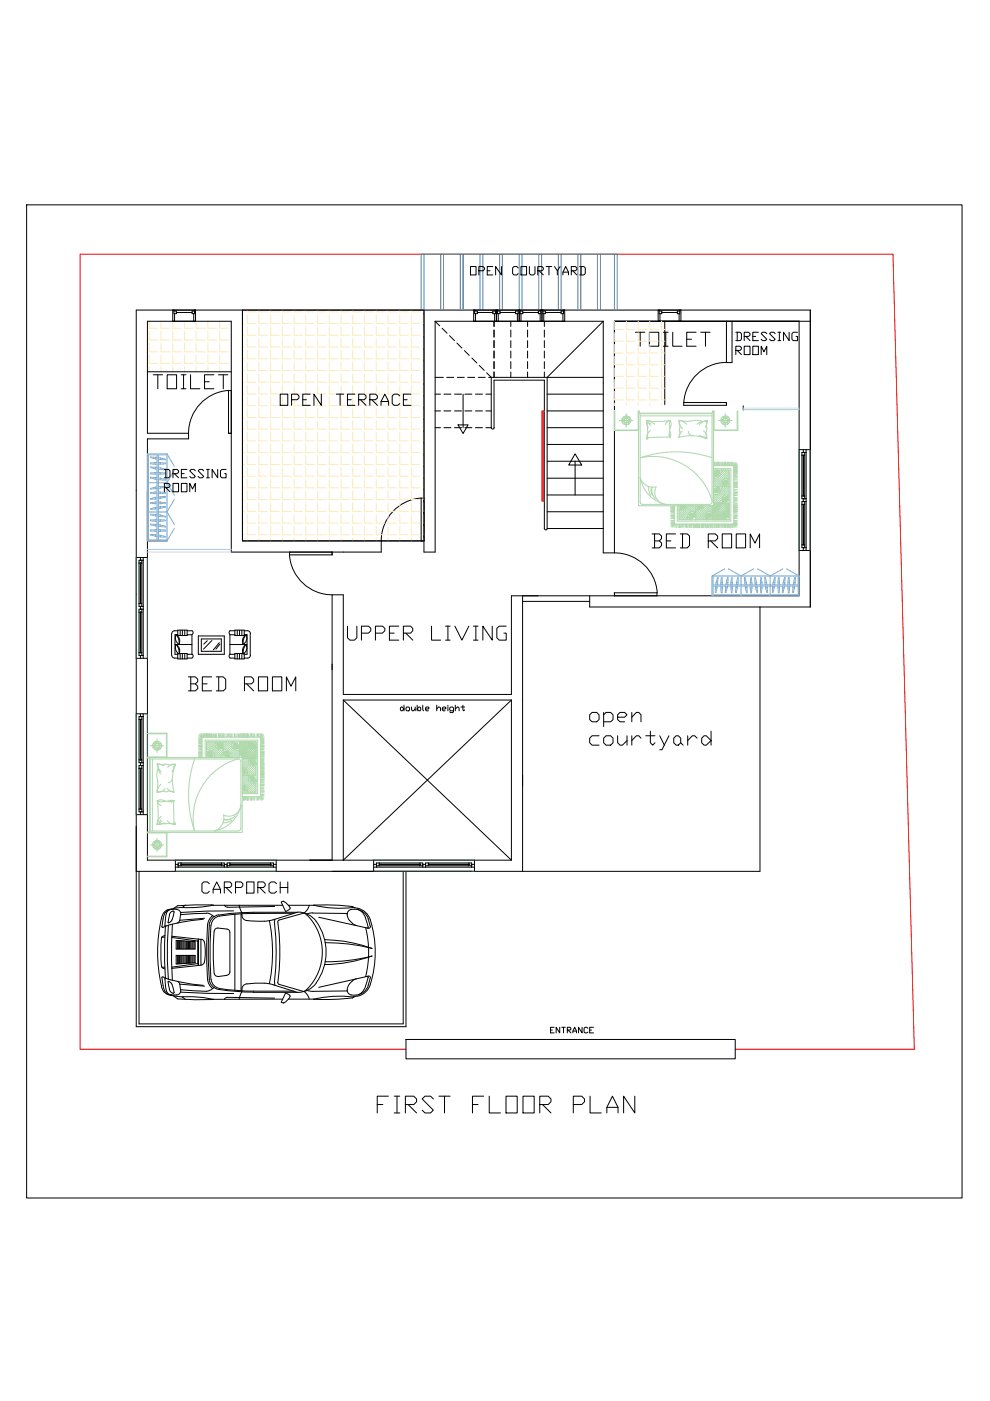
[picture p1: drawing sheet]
<svg xmlns="http://www.w3.org/2000/svg" width="210mm" height="297mm" viewBox="0 0 210 297" stroke-linecap="round" stroke-linejoin="round" font-family="sans-serif">
<defs><g id="words">
<text font-size="7.1" x="78.7" y="237.1">FIRST FLOOR PLAN</text>
<text font-size="6.6" fill="#feeab9" x="133.3" y="74.8">TOILET</text>
<g font-size="6.6">
<text x="136.9" y="117.5">BED ROOM</text>
<text x="38.8" y="147.8">BED ROOM</text>
</g>
<g font-size="6.2">
<text x="31.4" y="83.6">TOILET</text>
<text x="72.3" y="136.9">UPPER LIVING</text>
</g>
<text font-size="5.7" x="58.2" y="87.1">OPEN TERRACE</text>
<text font-size="5.3" x="41.6" y="190.5">CARPORCH</text>
<text font-size="4.9" x="98.4" y="59.6">OPEN COURTYARD</text>
</g></defs>
<!-- layer: 0 -->
<path d="M86.1 222.5h-69.1v-168.6h172.3l4.6 168.6h-38" fill="none" stroke="#f00" stroke-width=".21"/>
<g fill="none" stroke="#000" stroke-width=".21">
<path d="M5.6 43.4h198.4v210.6h-198.4zM31.3 78.8h17.7M51.4 65.7h38.5v49h-38.5zM51.4 65.7v49h38.5M89.9 65.7v51.4h2.4v-49M92.3 68.1h35.6M92.3 68.1l.9 1M93.7 69.6l1.1 1.1M95.3 71.2l1.1 1M96.9 72.7l1 1.1M98.5 74.3l1 1.1M100 75.9l1.1 1.1"/>
<path d="M101.6 77.5l1.1 1M103.2 79l1 1v10.7h-1.2M104.7 68.1v1.1M104.7 70v1.5M104.7 72.2v1.5M104.7 74.4v1.5M104.7 76.7v1.4M104.7 78.9v1.1M108.3 68.1v1.1M108.3 70v1.5M108.3 72.2v1.5M108.3 74.4v1.5"/>
<path d="M108.3 76.7v1.4M108.3 78.9v1.1M111.9 68.1v1.1M111.9 70v1.5M111.9 72.2v1.5M111.9 74.4v1.5M111.9 76.7v1.4M111.9 78.9v1.1M115.4 68.1v1.1M115.4 70v1.5M115.4 72.2v1.5M115.4 74.4v1.5"/>
<path d="M115.4 76.7v1.4M115.4 78.9v1.1M127.9 68.1v49.1h2.4v-49.1h41.5M127.9 68.1l-11.9 11.9v32.1M140.9 68.1v17.8M154 68.1v8.8h1.2v-8.8M156 70.4h.9l.3 .3v1.2l-.3 .3h-.9M156 74.3h.9l.3-.3v-.3l-.3-.3h-.9v1.8M156.3 70.4v1.8M156.3 74.3l.9 .9M157.8 71.3h.9l.3-.3v-.3l-.3-.3h-.9v1.8M157.8 73.4h1.2v1.8h-1.2z"/>
<path d="M158.1 71.3l.9 .9M159.6 73.4h1.2v1.8h-1.2zM159.6 71.3h.6M160.8 70.4h-1.2v1.8h1.2M161.4 75.2v-1.8l.6 1.2 .6-1.2v1.8M162.6 70.7l-.3-.3h-.6l-.3 .3 1.2 1.2-.3 .3h-.6l-.3-.3M164.4 70.7l-.3-.3h-.6l-.3 .3 1.2 1.2-.3 .3h-.6l-.3-.3M164.9 72.2h.6M164.9 70.4h.6M165.2 70.4v1.8M167.3 70.4v1.8l-1.2-1.8v1.8M169.1 70.4h-.9l-.3 .3v1.2l.3 .3h.9v-.9h-.3"/>
<path d="M169.4 68.1v58.2h-61v20.9h-35.6v-21.1h-2.4v56.3M34.9 99.5h.8l.3 .3v1.2l-.3 .3h-.8M35.2 99.5v1.8M39.6 99.5h-1.1v1.8h1.1M41.4 99.8l-.3-.3h-.6l-.3 .3 1.2 1.2-.3 .3h-.6l-.3-.3M43.2 99.8l-.3-.3h-.6l-.3 .3 1.2 1.2-.3 .3h-.6l-.3-.3M43.8 99.5h.6M44.1 99.5v1.8M46.2 99.5v1.8l-1.2-1.8v1.8M47.9 99.5h-.9l-.2 .3v1.2l.2 .3h.9v-.9h-.3M48.4 91.9h.6M92.3 80h1.7"/>
<path d="M92.3 83.6h1.1M92.3 87.1h1.1M92.3 90.7h1.1M94.1 83.6h1.5M94.1 87.1h1.5M94.1 90.7h1.5M94.7 80h1.5M96.4 83.6h1.4M96.4 87.1h1.4M96.4 90.7h1.4M97 80h1.4M97.1 90.1h2.1l-1 1.8z"/>
<path d="M98.2 83.6v7.1M98.6 83.6h1.4M98.6 87.1h1.4M98.6 90.7h1.4M99.2 80h1.4M100.8 83.6h1.5M100.8 87.1h1.5M100.8 90.7h1.5M101.4 80h1.5M103 83.6h1.2M103 87.1h1.2M103.6 80h24.3"/>
<path d="M104.2 90.7a.32 .32 0 0 0 .3 .3 .32 .32 0 0 0 .3-.3M104.7 90.7v-10.1h10.7v31.4a.32 .32 0 0 0 .3 .4 .32 .32 0 0 0 .3-.4M116 83.6h11.9M116 87.1h11.9M116 90.7h11.9M116 94.2h11.9M116 97.8h11.9M121.9 96.2l1.4 2.4h-2.7zM121.9 97.8v7.1M154 85.3v.6M157.6 85.9v1.2M31.3 114.7h4.1"/>
<path d="M34.9 103.4h.8l.3-.3v-.3l-.3-.3h-.8v1.8M35.2 103.4l.8 .9M36.7 100.4h.9l.3-.3v-.3l-.3-.3h-.9v1.8M36.7 102.5h1.2v1.8h-1.2zM37 100.4l.9 .9M38.5 102.5h1.1v1.8h-1.1zM38.5 100.4h.5M40.2 104.3v-1.8l.6 1.2 .6-1.2v1.8M43.8 101.3h.6M70.4 117.1v.5M80.8 114.7v2.4h-31.8v-49h-17.7v23.8h8.7v1.1h-8.7v89.4h77.1M116 101.4h11.9"/>
<path d="M116 104.9h11.9M116 108.5h11.9M116 112.1h11.9M36.4 134.4v4.5M36.4 138.9a.61 .61 0 0 0 .6 .6M37 133.7h.7M37 139.5h.7M37 133.7a.61 .61 0 0 0-.6 .6M37.1 136.7h3.6M37.3 136.6a1.54 1.54 0 0 0 .6 2M37.3 134.6a1.54 1.54 0 0 0 .6 2M37.4 136.7a1.54 1.54 0 0 1 .6 1.9l-.2-1.2z"/>
<path d="M37.4 134.6a1.54 1.54 0 0 1 .6 2l-.2-1.3zM37.7 134.6h-.6v4.1h.6M37.7 133.6h2v1.1h-2zM37.7 138.6h2v1.1h-2zM38.2 134.7h-.1M38.2 133.6v1.1M38.2 138.6v1.1M38.7 133.6v1.1M38.7 138.6v1.1M39.2 133.6v1.1M39.2 138.6v1.1M39.7 133.7h1l.3 .4-.3 .4"/>
<path d="M39.7 134.6h1v4.1h-1M40.7 138.7l.3 .4-.3 .4h-1M42.1 134.8h5.5v3.9h-5.5zM42.7 135.5h4.2v2.6h-4.2zM44 135.8l-.8 .8M44.9 135.8l-1.7 1.8M46.5 136.3l-1.3 1.5M46.6 136.6l-.8 1M48.7 136.7h3.7M48.8 138.7l-.2 .4 .2 .4h1M49.8 133.7h-1l-.2 .4 .2 .4M49.8 134.6h-1.1v4.1h1.1"/>
<path d="M49.8 133.6h2v1.1h-2zM49.8 138.6h2v1.1h-2zM50.3 133.6v1.1M50.3 138.6v1.1M50.8 133.6v1.1M50.8 138.6v1.1M51.3 133.6v1.1M51.3 138.6v1.1M51.4 138.2l.1 .1M51.8 133.7h.7a.61 .61 0 0 1 .6 .6M51.8 134.6h.6v4.1h-.6M51.8 137l.4-.3-.5 .7-.1 1.2a1.55 1.55 0 0 1 .2-1.6z"/>
<path d="M51.8 134.9l.4-.3-.6 1.1v.9a1.55 1.55 0 0 1 .2-1.7zM52.2 136.6a1.54 1.54 0 0 1-.6 2M52.2 134.6a1.54 1.54 0 0 1-.6 2M53.1 134.4v4.5M53.1 138.9a.61 .61 0 0 1-.6 .6h-.7M110.8 126.3v58.4M110.8 127.5h14.2M125 126.3v2.4h46.8v-63h-142.9v152h57.2v-33M130.3 125.7v.6M161.1 128.7v56h-132.2M72.8 148.4v34l35.6-34M72.8 148.4h35.6"/>
<path d="M72.8 148.4l35.6 34M85.1 149.9h.2l.4 .4-.4 .4-.4-.2zM85.7 149.5v1.2M86.2 149.9h.5l.1 .2-.1 .6h-.5l-.1-.2zM87.3 149.9v.6l.1 .2h.2l.4-.4M88 149.9v.8M88.4 149.5v1.2M88.8 149.9l.4 .2-.2 .6h-.2l-.4-.4zM89.6 149.5v1l.2 .2M90.2 150.3h.6l.2-.2-.2-.2h-.4l-.2 .2 .2 .6h.4M92.6 150.3l.4-.4h.2l.2 .2v.6M92.6 149.5v1.2"/>
<path d="M93.8 150.3h.6l.2-.2-.2-.2h-.4l-.2 .2v.4l.2 .2h.4M95 149.5v.2M95 149.9v.8M96.2 150.7h-.6l-.3-.2v-.4l.3-.2h.3l.3 .2v.8l-.3 .2-.6-.2M96.5 150.3l.6-.4 .2 .2v.6M96.5 149.5v1.2M97.7 149.9h.8M98.1 149.5v1l.2 .2 .2-.2M108.4 148.4v34M125 151.6l.5-.6h1l.5 .6v1l-.5 .4h-1l-.5-.4zM127 156h-1.5l-.5 .5v1l.5 .5h1.5M128 151.6l.5-.6h1l.5 .6v1l-.5 .4h-1.5"/>
<path d="M128 156.5l.5-.5h1l.5 .5v1l-.5 .5h-1l-.5-.5zM128 151v3.1M131 152.1h1.4l.5-.5-.5-.6h-.9l-.5 .6v1l.5 .4h.9M131 156v1.5l.5 .5h.5l.9-1M132.9 156v2M134 152.1l.9-1.1h.5l.5 .6v1.4M134 151v2M134 156v2M135.9 156.5l-.5-.5h-.5l-.9 1M136.9 156h2M137.9 155v2.5l.5 .5 .5-.5M139.9 156l1 2"/>
<path d="M141.8 156l-1.5 3h-.4M142.8 156.5l.6-.5h.4l.5 .5v1l-.5 .5h-.4l-.6-.5zM144.3 157.5l.5 .5M145.8 156v2M147.8 156.5l-.5-.5h-.5l-1 1M148.8 156.5l.5-.5h.4l1.1 1-1.1 1h-.4l-.5-.5zM150.8 155v3M29.5 184.7v32.4h56v-32.4M116.7 218.4h.4M117.5 217.8h-.8v1.2h.8M118.7 217.8v1.2l-.8-1.2v1.2M119.1 217.8h.8"/>
<path d="M119.5 217.8v1.2M120.3 218.4h.6l.1-.4-.1-.2h-.6v1.2M120.5 218.4l.5 .6M121.5 219v-.4l.3-.8 .4 .8v.4M121.5 218.6h.7M123.4 217.8v1.2l-.7-1.2v1.2M124.6 218l-.2-.2h-.3l-.3 .2v.8l.3 .2 .5-.2M125 218.4h.4M125.8 217.8h-.8v1.2h.8M86.1 220.4h69.8v4.1h-69.8z"/>
</g>
<g fill="none" stroke="#feeab9" stroke-width=".21">
<path d="M31.6 68.1v1.5h1.9M31.6 70.3v1.8h1.9M31.6 72.8v1.8h1.9M31.6 75.3v1.7M34.1 68.1v1.5h1.9M34.1 70.3v1.8h1.9M34.1 72.8v1.8h1.9M34.1 75.3v1.7M36.6 68.1v1.5h1.9M36.6 70.3v1.8h1.9M36.6 72.8v1.8h1.9M36.6 75.3v1.7"/>
<path d="M39.1 68.1v1.5h1.8M39.1 70.3v1.8h1.8M39.1 72.8v1.8h1.8M39.1 75.3v1.7M41.6 68.1v1.5h1.8M41.6 70.3v1.8h1.8M41.6 72.8v1.8h1.8M41.6 75.3v1.7M44.1 68.1v1.5h1.8M44.1 70.3v1.8h1.8M44.1 72.8v1.8h1.8M44.1 75.3v1.7"/>
<path d="M46.6 68.1v1.5h1.8M46.6 70.3v1.8h1.8M46.6 72.8v1.8h1.8M46.6 75.3v1.7M51.4 66.1h.3M51.4 68.6h.3M51.4 71.1h.3M51.4 73.6h.3M51.4 76.1h.3M51.4 78.6h.3M52.4 65.7v.4h1.8M52.4 66.8v1.8h1.8"/>
<path d="M52.4 69.3v1.8h1.8M52.4 71.8v1.8h1.8M52.4 74.3v1.8h1.8M52.4 76.8v1.8h1.8M52.4 79.2v1.8h1.8M54.9 65.7v.4h1.8M54.9 66.8v1.8h1.8M54.9 69.3v1.8h1.8M54.9 71.8v1.8h1.8M54.9 74.3v1.8h1.8M54.9 76.8v1.8h1.8M54.9 79.2v1.8h1.8"/>
<path d="M57.4 65.7v.4h1.8M57.4 66.8v1.8h1.8M57.4 69.3v1.8h1.8M57.4 71.8v1.8h1.8M57.4 74.3v1.8h1.8M57.4 76.8v1.8h1.8M57.4 79.2v1.8M59.9 65.7v.4h1.8M59.9 66.8v1.8h1.8M59.9 69.3v1.8h1.8M59.9 71.8v1.8h1.8M59.9 74.3v1.8h1.8"/>
<path d="M59.9 76.8v1.8h1.8M59.9 79.2v1.8M62.4 65.7v.4h1.7M62.4 66.8v1.8h1.7M62.4 69.3v1.8h1.7M62.4 71.8v1.8h1.7M62.4 74.3v1.8h1.7M62.4 76.8v1.8h1.7M62.4 79.2v1.8M64.8 65.7v.4h1.8M64.8 66.8v1.8h1.8M64.8 69.3v1.8h1.8"/>
<path d="M64.8 71.8v1.8h1.8M64.8 74.3v1.8h1.8M64.8 76.8v1.8h1.8M64.8 79.2v1.8M67.3 65.7v.4h1.8M67.3 66.8v1.8h1.8M67.3 69.3v1.8h1.8M67.3 71.8v1.8h1.8M67.3 74.3v1.8h1.8M67.3 76.8v1.8h1.8M67.3 79.2v1.8M69.8 65.7v.4h1.8"/>
<path d="M69.8 66.8v1.8h1.8M69.8 69.3v1.8h1.8M69.8 71.8v1.8h1.8M69.8 74.3v1.8h1.8M69.8 76.8v1.8h1.8M69.8 79.2v1.8M72.3 65.7v.4h1.8M72.3 66.8v1.8h1.8M72.3 69.3v1.8h1.8M72.3 71.8v1.8h1.8M72.3 74.3v1.8h1.8M72.3 76.8v1.8h1.8"/>
<path d="M72.3 79.2v1.8M74.8 65.7v.4h1.8M74.8 66.8v1.8h1.8M74.8 69.3v1.8h1.8M74.8 71.8v1.8h1.8M74.8 74.3v1.8h1.8M74.8 76.8v1.8h1.8M74.8 79.2v1.8M77.3 65.7v.4h1.8M77.3 66.8v1.8h1.8M77.3 69.3v1.8h1.8M77.3 71.8v1.8h1.8"/>
<path d="M77.3 74.3v1.8h1.8M77.3 76.8v1.8h1.8M77.3 79.2v1.8M79.8 65.7v.4h1.8M79.8 66.8v1.8h1.8M79.8 69.3v1.8h1.8M79.8 71.8v1.8h1.8M79.8 74.3v1.8h1.8M79.8 76.8v1.8h1.8M79.8 79.2v1.8M82.3 65.7v.4h1.7M82.3 66.8v1.8h1.7"/>
<path d="M82.3 69.3v1.8h1.7M82.3 71.8v1.8h1.7M82.3 74.3v1.8h1.7M82.3 76.8v1.8h1.7M82.3 79.2v1.8M84.8 65.7v.4h1.7M84.8 66.8v1.8h1.7M84.8 69.3v1.8h1.7M84.8 71.8v1.8h1.7M84.8 74.3v1.8h1.7M84.8 76.8v1.8h1.7M84.8 79.2v1.8"/>
<path d="M87.2 65.7v.4h1.8M87.2 66.8v1.8h1.8M87.2 69.3v1.8h1.8M87.2 71.8v1.8h1.8M87.2 74.3v1.8h1.8M87.2 76.8v1.8h1.8M87.2 79.2v1.8M89.7 65.7v.4h.2M89.7 66.8v1.8h.2M89.7 69.3v1.8h.2M89.7 71.8v1.8h.2M89.7 74.3v1.8h.2"/>
<path d="M89.7 76.8v1.8h.2M89.7 79.2v1.8M130.3 68.1v1.8h1.8M130.3 70.5v1.8h1.8M130.3 73v1.8h1.8M130.3 75.5v1.8h1.8M130.3 78v1.8h1.8M132.8 75.5v1.8h1.8M132.8 78v1.8h1.8M135.3 75.5v1.8h1.8M135.3 78v1.8h1.8M137.8 75.5v1.8h1.8"/>
<path d="M137.8 78v1.8h1.8M140.3 75.5v1.8h.6M140.3 78v1.8h.6M51.4 81h.3M51.4 83.5h.3M51.4 86h.3M51.4 88.5h.3M51.4 91h.3M51.4 93.5h.3M51.4 96h.3M51.4 98.5h.3M52.4 81.7v1.8h1.8"/>
<path d="M52.4 84.2v1.8h1.8M52.4 86.7v1.8h1.8M52.4 89.2v1.8h1.8M52.4 91.7v1.8h1.8M52.4 94.1v1.9h1.8M52.4 96.6v1.9h1.8M52.4 99.1v1.9h1.8M54.9 81.7v1.8h1.8M54.9 84.2v1.8h1.8M54.9 86.7v1.8h1.8M54.9 89.2v1.8h1.8M54.9 91.7v1.8h1.8"/>
<path d="M54.9 94.1v1.9h1.8M54.9 96.6v1.9h1.8M54.9 99.1v1.9h1.8M57.4 89.2v1.8h1.8M57.4 91.7v1.8h1.8M57.4 94.1v1.9h1.8M57.4 96.6v1.9h1.8M57.4 99.1v1.9h1.8M59.9 89.2v1.8h1.8M59.9 91.7v1.8h1.8M59.9 94.1v1.9h1.8M59.9 96.6v1.9h1.8"/>
<path d="M59.9 99.1v1.9h1.8M62.4 89.2v1.8h1.7M62.4 91.7v1.8h1.7M62.4 94.1v1.9h1.7M62.4 96.6v1.9h1.7M62.4 99.1v1.9h1.7M64.8 89.2v1.8h1.8M64.8 91.7v1.8h1.8M64.8 94.1v1.9h1.8M64.8 96.6v1.9h1.8M64.8 99.1v1.9h1.8M67.3 89.2v1.8h1.8"/>
<path d="M67.3 91.7v1.8h1.8M67.3 94.1v1.9h1.8M67.3 96.6v1.9h1.8M67.3 99.1v1.9h1.8M69.8 89.2v1.8h1.8M69.8 91.7v1.8h1.8M69.8 94.1v1.9h1.8M69.8 96.6v1.9h1.8M69.8 99.1v1.9h1.8M72.3 89.2v1.8h1.8M72.3 91.7v1.8h1.8M72.3 94.1v1.9h1.8"/>
<path d="M72.3 96.6v1.9h1.8M72.3 99.1v1.9h1.8M74.8 89.2v1.8h1.8M74.8 91.7v1.8h1.8M74.8 94.1v1.9h1.8M74.8 96.6v1.9h1.8M74.8 99.1v1.9h1.8M77.3 89.2v1.8h1.8M77.3 91.7v1.8h1.8M77.3 94.1v1.9h1.8M77.3 96.6v1.9h1.8M77.3 99.1v1.9h1.8"/>
<path d="M79.8 89.2v1.8h1.8M79.8 91.7v1.8h1.8M79.8 94.1v1.9h1.8M79.8 96.6v1.9h1.8M79.8 99.1v1.9h1.8M82.3 89.2v1.8h1.7M82.3 91.7v1.8h1.7M82.3 94.1v1.9h1.7M82.3 96.6v1.9h1.7M82.3 99.1v1.9h1.7M84.8 89.2v1.8h1.7M84.8 91.7v1.8h1.7"/>
<path d="M84.8 94.1v1.9h1.7M84.8 96.6v1.9h1.7M84.8 99.1v1.9h1.7M87.2 89.2v1.8h1.8M87.2 91.7v1.8h1.8M87.2 94.1v1.9h1.8M87.2 96.6v1.9h1.8M87.2 99.1v1.9h1.8M89.7 89.2v1.8h.2M89.7 91.7v1.8h.2M89.7 94.1v1.9h.2M89.7 96.6v1.9h.2"/>
<path d="M89.7 99.1v1.9h.2M130.3 80.5v1.8h1.8M130.3 83v1.8h1.8M130.3 85.5v.4M132.8 80.5v1.8h1.8M132.8 83v1.8h1.8M132.8 85.5v.4M135.3 80.5v1.8h1.8M135.3 83v1.8h1.8M135.3 85.5v.4M137.8 80.5v1.8h1.8M137.8 83v1.8h1.8"/>
<path d="M137.8 85.5v.4M140.3 80.5v1.8h.6M140.3 83v1.8h.6M140.3 85.5v.4M51.4 101h.3M51.4 103.4h.3M51.4 105.9h.3M51.4 108.4h.3M51.4 110.9h.3M51.4 113.4h.3M52.4 101.6v1.8h1.8M52.4 104.1v1.8h1.8"/>
<path d="M52.4 106.6v1.8h1.8M52.4 109.1v1.8h1.8M52.4 111.6v1.8h1.8M52.4 114v.7M54.9 101.6v1.8h1.8M54.9 104.1v1.8h1.8M54.9 106.6v1.8h1.8M54.9 109.1v1.8h1.8M54.9 111.6v1.8h1.8M54.9 114v.7M57.4 101.6v1.8h1.8M57.4 104.1v1.8h1.8"/>
<path d="M57.4 106.6v1.8h1.8M57.4 109.1v1.8h1.8M57.4 111.6v1.8h1.8M57.4 114v.7M59.9 101.6v1.8h1.8M59.9 104.1v1.8h1.8M59.9 106.6v1.8h1.8M59.9 109.1v1.8h1.8M59.9 111.6v1.8h1.8M59.9 114v.7M62.4 101.6v1.8h1.7M62.4 104.1v1.8h1.7"/>
<path d="M62.4 106.6v1.8h1.7M62.4 109.1v1.8h1.7M62.4 111.6v1.8h1.7M62.4 114v.7M64.8 101.6v1.8h1.8M64.8 104.1v1.8h1.8M64.8 106.6v1.8h1.8M64.8 109.1v1.8h1.8M64.8 111.6v1.8h1.8M64.8 114v.7M67.3 101.6v1.8h1.8M67.3 104.1v1.8h1.8"/>
<path d="M67.3 106.6v1.8h1.8M67.3 109.1v1.8h1.8M67.3 111.6v1.8h1.8M67.3 114v.7M69.8 101.6v1.8h1.8M69.8 104.1v1.8h1.8M69.8 106.6v1.8h1.8M69.8 109.1v1.8h1.8M69.8 111.6v1.8h1.8M69.8 114v.7M72.3 101.6v1.8h1.8M72.3 104.1v1.8h1.8"/>
<path d="M72.3 106.6v1.8h1.8M72.3 109.1v1.8h1.8M72.3 111.6v1.8h1.8M72.3 114v.7M74.8 101.6v1.8h1.8M74.8 104.1v1.8h1.8M74.8 106.6v1.8h1.8M74.8 109.1v1.8h1.8M74.8 111.6v1.8h1.8M74.8 114v.7M77.3 101.6v1.8h1.8M77.3 104.1v1.8h1.8"/>
<path d="M77.3 106.6v1.8h1.8M77.3 109.1v1.8h1.8M77.3 111.6v1.8h1.8M77.3 114v.7M79.8 101.6v1.8h1.8M79.8 104.1v1.8h1.8M79.8 106.6v1.8h1.8M79.8 109.1v1.8h1.8M79.8 111.6v1.8h1.8M79.8 114v.7M82.3 101.6v1.8h1.7M82.3 104.1v1.8h1.7"/>
<path d="M82.3 106.6v1.8h1.7M82.3 109.1v1.8h1.7M82.3 111.6v1.8h1.7M82.3 114v.7M84.8 101.6v1.8h1.7M84.8 104.1v1.8h1.7M84.8 106.6v1.8h1.7M84.8 109.1v1.8h1.7M84.8 111.6v1.8h1.7M84.8 114v.7M87.2 101.6v1.8h1.8M87.2 104.1v1.8h1.8"/>
<path d="M87.2 106.6v1.8h1.8M87.2 109.1v1.8h1.8M87.2 111.6v1.8h1.8M87.2 114v.7M89.7 101.6v1.8h.2M89.7 104.1v1.8h.2M89.7 106.6v1.8h.2M89.7 109.1v1.8h.2M89.7 111.6v1.8h.2M89.7 114v.7"/>
</g>
<!-- layer: A-DOOR -->
<path d="M154 76.8a9.1 9.1 0 0 0-9 8.5M49 82.8v9.1h-.6l.1-9.1a9.1 9.1 0 0 0-8.5 9M145 85.3h9v.6h-9zM61.4 117.6a9.1 9.1 0 0 0 9 8.5M61.4 117.1h9v.5h-9zM89.3 105.6h.6v9.1h-.6zM89.3 105.6a9.1 9.1 0 0 0-8.5 9.1M130.3 117.2a9.1 9.1 0 0 1 9.1 8.5M130.3 125.7h9v.6h-9z" fill="none" stroke="#000" stroke-width=".21"/>
<!-- layer: 0 -->
<path d="M130.3 85.9h27.3M130.3 87.1h27.3" fill="none" stroke="#fff" stroke-width=".21"/>
<!-- layer: A-WALL -->
<g fill="none" stroke="#000" stroke-width=".21">
<path d="M36.6 65.7h4.9v2.4h-4.9zM100.4 65.7h19.3v2.4h-19.3zM105.3 65.7v2.4M110.1 65.7v2.4M114.9 65.7v2.4M139.5 68.1v-2.4h4.9v2.4M169.4 95.3h2.4M28.9 118.2h2.4M169.4 116.7h2.4M28.9 139.6h2.4M28.9 151.3h2.4M28.9 172.7h2.4"/>
<path d="M37.2 182.4v2.3M58.6 182.4v2.3M79.2 182.4v2.3M100.6 182.4v2.3"/>
</g>
<!-- layer: A-GLAZ -->
<g fill="none" stroke="#000" stroke-width=".21">
<path d="M36.6 65.7h.3v.8h.5v-.5h-.5M37 66.5v1.6h-.4M37.4 66.3h3.3M41.1 66.5v1.6h.4M41.5 65.7h-.3v.8h-.5v-.5h.5M100.4 65.7h.2v.8h.6v-.5h-.6M100.8 66.5v1.6h-.4M101.2 66.3h3.3M104.9 66.5v1.6h.7v-1.6M105 66h-.5v.5h.5v-.8h.5v.8h.5v-.5h-.5M106 66.3h3.3M109.7 66.5v1.6h.8v-1.6"/>
<path d="M109.9 66h-.6v.5h.6v-.8h.4v.8h.5v-.5h-.5M110.8 66.3h3.3M114.5 66.5v1.6h.8v-1.6M114.7 66h-.6v.5h.6v-.8h.4v.8h.5v-.5h-.5M115.6 66.3h3.4M119.4 66.5v1.6h.3M119.7 65.7h-.2v.8h-.5v-.5h.5M139.5 65.7h.3v.8h.5v-.5h-.5M139.9 66.5v1.6M140.3 66.3h3.3M144 66.5v1.6M144.3 65.7h-.2v.8h-.5v-.5h.5"/>
<path d="M170 96.5h.6M170.3 96.5h.1M170.3 95.3v.6M170.3 96.5v8.7M170.6 95.9v9.8M170.9 95.3v21.4M170.9 95.9h-.9v9.8h.9M29.5 119.4h.6M29.8 119.4h.1M29.8 118.2v.6M29.8 119.4v8.6M30.1 118.8v9.8"/>
<path d="M30.4 118.2v21.4M30.4 118.8h-.9v9.8h.9M170 105.2h.6M170 115.5h.6M170 106.9h.6M170.3 115.5h.1M170.3 106.9h.1M170.3 105.2h.1M170.3 105.7v.6M170.3 106.9v8.6M170.3 116.1v.6M170.6 106.3v9.8"/>
<path d="M170.9 106.3h-.9v9.8h.9M29.5 128h.6M29.5 138.4h.6M29.5 129.8h.6M29.8 138.4h.1M29.8 129.8h.1M29.8 128h.1M29.8 128.6v.6M29.8 129.8v8.6M29.8 139v.6M30.1 129.2v9.8M30.4 129.2h-.9v9.8h.9"/>
<path d="M29.5 152.5h.6M29.8 152.5h.1M29.8 151.3v.6M29.8 152.5v8.6M30.1 151.9v9.8M30.4 151.3v21.4M30.4 151.9h-.9v9.8h.9M29.5 161.1h.6M29.5 171.5h.6M29.5 162.9h.6M29.8 171.5h.1M29.8 162.9h.1"/>
<path d="M29.8 161.1h.1M29.8 161.7v.6M29.8 162.9v8.6M29.8 172.1v.6M30.1 162.3v9.8M30.4 162.3h-.9v9.8h.9M37.2 183.3h.6M37.2 183.9h21.4M37.8 183.9v-.9h9.8v.9M37.8 183.6h9.8M38.4 183.3h.1M38.4 183.3h8.6"/>
<path d="M38.4 183v.6M47 183.3h.1M47 183v.6M47.6 183.3h.5M48.1 183.9v-.9h9.9v.9M48.1 183.6h9.9M48.7 183.3h.1M48.7 183.3h8.7M48.7 183v.6M57.4 183.3h.1M57.4 183v.6M58 183.3h.6"/>
<path d="M79.2 183.3h.6M79.2 183.9h21.4M79.8 183.9v-.9h9.8v.9M79.8 183.6h9.8M80.4 183.3h.1M80.4 183.3h8.6M80.4 183v.6M89 183.3h.1M89 183v.6M89.6 183.3h.6M90.2 183.9v-.9h9.8v.9M90.2 183.6h9.8"/>
<path d="M90.8 183.3h.1M90.8 183.3h8.6M90.8 183v.6M99.4 183.3h.1M99.4 183v.6M100 183.3h.6"/>
</g>
<!-- layer: 0 -->
<path d="M169.4 95.3v21.4M171.8 95.3v21.4M28.9 118.2v21.4M31.3 118.2v21.4M28.9 151.3v21.4M31.3 151.3v21.4M37.2 184.7h21.4M37.2 182.4h21.4M79.2 184.7h21.4M79.2 182.4h21.4" fill="none" stroke="#136734" stroke-width=".21"/>
<!-- layer: cad-block.com -->
<g fill="none" stroke="#000" stroke-width=".21">
<path d="M34.3 196.4l.3 .2M34.3 198.7h.6M34.4 198.6l-.2 .2a26.4 26.4 0 0 0 .1 6.3l.1 .1M34.8 193.5l-.2 .2a29 29 0 0 0 0 16.3l.2 .3M34.9 196.1l.3 .2M35 198.4l-.6 .2M35.1 196.4l-.2 3.7 .2 7.3M35.6 195.5l.2 .1M35.7 196.2l-.2 3.8 .2 7.6M36 194.1l-.4 1.5M36.1 193.5l-.2 .5M36.2 192.8a2.29 2.29 0 0 0-1.7 2.4l-.2 1.2"/>
<path d="M36.4 198.8l5.5 .7M36.4 192.8a1.85 1.85 0 0 0-1.3 2.2l-.1 1.1M36.4 198.5l6.2 .7M36.5 195l-.7 .7M36.5 196l-.1 3.9 .1 8M36.6 193.2l-.5 .3M36.7 193.2l.2 .2M36.7 193.2h-.1M36.8 192.7a2.54 2.54 0 0 0-2 .8M36.9 193.4l-.4 1.6M37.4 199.4l4 .2v1.6h-4zM37.4 192.8h-1.2"/>
<path d="M37.4 192.8l.7 .3 .2 .7M37.6 199.4v1.8M37.8 199.4v1.8M38.1 199.4v1.8M38.3 193.8l-.2 1.4M38.3 199.5v1.7M38.5 199.5v1.7M38.8 199.5v1.7M39 199.5v1.7M39.3 199.5v1.7M39.3 191.9l-.7 .5M39.5 199.6v1.6"/>
<path d="M39.7 199.6v1.6M40 199.6v1.6M40.2 199.6v1.6M40.4 199.6v1.6M40.7 199.6v1.6M40.9 199.6v1.6M41.2 199.6v1.6M41.9 199.5l.2-.4v5.6l-.2-.4M41.9 199.5v4.8M42.6 199.1v5.5M42.7 199.1l.3 .1 .3 .5M43.1 194.9a37.7 37.7 0 0 0-7.8 1.4l-.7 .3"/>
<path d="M43.3 199.7l.2 1.9-.2 2.4M43.4 194.7l-5.3 .4-.5 .6M43.8 193.6l.5 .1M43.8 193.6l-5.5 .3M44.4 193.7l1 .7M44.4 196.2l-.2 3.8 .2 7.6M44.7 196.2l-.2 3.8 .2 7.6M44.9 191.9l-7.2 .1-1 .7M45.1 194.1l-.7 .7-.3 .9a70 70 0 0 0 0 12.4l.3 .8 .7 .7M45.3 191.9a34.3 34.3 0 0 1-7.7 .6l-.8 .1M45.3 191.9h14.7M45.4 197.4l-.2 3 .2 6"/>
<path d="M45.4 197.4l.2-.3 .4-.3 2.1 .2a.7 .7 0 0 1 .6 .7M46.4 194a2.39 2.39 0 0 0-2.1 2.1M46.6 194.2a2.14 2.14 0 0 0-1.8 2M48.7 197.7v8.4M49.5 193.1l-5.6 .1-5.7 .3M49.8 193.8v16.2M50.7 191.9l.6 1.6a1.42 1.42 0 0 0 1.7 1.7l1.2 .1a9.9 9.9 0 0 0 3.7-.3l5.1-1.6M51.1 193.7v16.4M57.1 195.2a33.4 33.4 0 0 1 0 13.4M58.2 195.5a53.1 53.1 0 0 1 0 12.7M58.2 192.2l-10 .2M58.3 194.9l-.1 .7"/>
<path d="M60.2 191.1l.9 .7a.67 .67 0 0 1 .3 .9l-.9 .6-.9-2M61.1 191.9h5.4a44.3 44.3 0 0 1 8.2 .3l.5 .3M62.3 193.6a80.5 80.5 0 0 0-15.8 .6M63.2 193.4a86.9 86.9 0 0 0-16.8 .6M63.2 193.4a4.8 4.8 0 0 1 3.9 2M64.4 193.6l-5.2 1.5-.3 .4a49.8 49.8 0 0 1 0 13l.3 .2 5.2 1.5M64.5 193.6a10.9 10.9 0 0 1 0 16.6M65.6 191.9l-.3 .8-.8 .9M66.3 193.6l7.3 .1M66.3 193.5l-1.2 .3M66.5 191.9a23.7 23.7 0 0 0 8.4 .5M67 195.3a11 11 0 0 1-.8 14.1 4.8 4.8 0 0 1-3 1h-9.5"/>
<path d="M67.6 194.5l10.5 2.3a.36 .36 0 0 0 .4-.4M68.8 199.2a30.7 30.7 0 0 1 10.1 1.9 39.7 39.7 0 0 0-10-1.2M73.6 193.8v.1M73.6 193.9l.2 .7 .3 .6M74.1 195.1l.9 .9 .6 .2M74.5 192.8a.95 .95 0 0 0-.9 1M74.9 192.4a3.9 3.9 0 0 1 3.6 2.6M75.5 192.8h-1.1M75.6 192.8a2.98 2.98 0 0 1 2.5 2M76 192.9l.6 .4M76.6 193.2a6.7 6.7 0 0 1 1.4 3.5h-.2M77.5 196.7a21.4 21.4 0 0 1 0 10.4"/>
<path d="M78 194.8l.5 1.6M78.5 195a22.8 22.8 0 0 1 0 13.8M34.3 207.3l.2 .8a2.89 2.89 0 0 0 1.4 2.8h.3M34.3 205.1h.6M34.4 205.2l.6 .2M34.6 207.1l-.3 .2M34.6 207.2l1.1 .4 2.7 .6 4.7 .7M34.8 210.3l.8 .6M35 207.6l.1 1.5M35.1 209.1l.2 1M35.2 207.4l-.3 .2M35.3 210.1a1.21 1.21 0 0 0 1.1 .8"/>
<path d="M35.6 210.9l2.8 .4a26.9 26.9 0 0 1 6.9 .6M35.8 208.1h-.2l.4 1.6M35.8 208.1l.4 .2M35.9 209.7l.2 .5M36.1 210.2l.5 .4M36.2 208.3l.3 .4M36.5 208.7l.4 1.7M36.7 211.1l1 .7 3.6 .2 4-.1M36.9 210.4v.1l-.3 .1M37.4 202.6h4v1.5l-4 .3zM37.6 208.1l.5 .5M37.6 202.6v1.8"/>
<path d="M37.8 202.6v1.7M38.1 202.6v1.7M38.2 210.4l11.3 .3M38.3 209.8l5.5 .4 .5-.2M38.3 209.9a1.07 1.07 0 0 1-1.5 1h-.6M38.3 202.6v1.7M38.5 202.6v1.7M38.6 211.4l.7 .5M38.8 202.6v1.7M39 202.6v1.7M39.3 202.6v1.7M39.5 202.6v1.7"/>
<path d="M39.7 202.6v1.7M40 202.6v1.6M40.2 202.6v1.6M40.4 202.6v1.6M40.7 202.6v1.5M40.9 202.6v1.5M41.2 202.6v1.5M41.9 204.3l-5.5 .8M42.6 204.6l-6.2 .7M43.3 204l-.3 .5-.3 .1M43.4 209.1l-5.3-.4 .2 1.2M44.3 207.6a2.57 2.57 0 0 0 2.9 2.3l3.3 .3 3.2 .2"/>
<path d="M44.8 207.6a2.14 2.14 0 0 0 1.8 2M45.4 209.4l-1 .6M45.4 206.4l.3 .5 .5 .1M46.6 209.6l3.1 .4 4 .1M48.7 206.1a.7 .7 0 0 1-.6 .7l-1.9 .3M51.3 210.3l-.6 1.6M52.3 208.6l1.9-.2 2.6 .1 6.2 1.9M52.4 208.6a1.35 1.35 0 0 0-1.1 1.7M53.7 210.1h8.6M58.2 211.6l-10-.1-.6 .4M58.2 208.2l.1 .7M59.7 212.5l.3 .2"/>
<path d="M60 211.8l-14.7 .1M60.2 212.6h-.1M61.1 211.8h5.4M61.5 211.3l-.4 .6-.9 .7M61.5 211.3l-.3-.4-.7-.4-.9 2M64.5 210.2l.8 .9 .3 .7M65.1 210l1.2 .2 7.3-.1M66.5 211.8l.2 .1M73.6 209.9v.1M73.6 210a.95 .95 0 0 0 .9 .9M74.1 208.6l-.3 .6-.2 .7M74.7 211.6l-3.6 .3h-4.4"/>
<path d="M74.8 211.4a24.4 24.4 0 0 0-8.3 .4M75.2 211.3l-.5 .3M75.6 207.5l-.6 .3-.9 .8M75.9 211.2l-1 .1M77.8 207l.2 .1 .1 .2M78 207.3l-.1 .3a4.1 4.1 0 0 1-1.9 3.3M78.1 207l-10.5 2.3M78.1 208.9a3.2 3.2 0 0 1-3.7 2M78.1 206.9a.36 .36 0 0 1 .4 .5M78.5 207.4l-.5 1.5M78.5 208.8a3.6 3.6 0 0 1-2.7 2.4M78.9 202.7a40.1 40.1 0 0 1-9.9 1.2"/>
<path d="M78.9 202.7a30.5 30.5 0 0 1-10.1 1.8"/>
</g>
<!-- layer: 0 -->
<g fill="none" stroke="#5e67af" stroke-width=".21">
<path d="M89.9 53.9v11.8M93.4 53.9v11.8M94 53.9v11.8M97.6 53.9v11.8M98.2 53.9v11.8M101.8 53.9v11.8M102.4 53.9v11.8M105.9 53.9v11.8M106.5 53.9v11.8M110.1 53.9v11.8M110.7 53.9v11.8M114.2 53.9v11.8"/>
<path d="M114.8 53.9v11.8M118.4 53.9v11.8M119 53.9v11.8M122.5 53.9v11.8M123.1 53.9v11.8M126.7 53.9v11.8M127.3 53.9v11.8M130.3 53.9v11.8M89.3 65.7v-11.8h41.6v11.8"/>
</g>
<path d="M157.6 86.5h11.8M157.6 86.9h11.8M31.3 117.1h17.7M31.3 116.5h17.7" fill="none" stroke="#adddf7" stroke-width=".21"/>
<!-- layer: dwgmodels.com -->
<g fill="none" stroke="#afd9aa" stroke-width=".21">
<path d="M130.3 87.1v4.2h5.1v-4.2v20.1h15.9v-20.1v4.2h5.1v-4.2M130.4 87.1v4.1h4.9v-4.1M131.3 89.2h2.9M131.8 89.2l.5 .1M131.8 89.4h.5M131.9 88.8l.3 .3M132 88.7l.3 .3M132.3 88.3l.1 .5M132.4 88.3l.1 .4M132.5 89.5l-.4 .2M132.6 89.6l-.4 .3M132.8 87.7v2.9"/>
<path d="M132.8 89.6l-.2 .5M132.8 88.2l-.2 .5M132.9 89.6l-.2 .5M133 88.2l-.2 .4M133.1 89.5l.1 .5M133.2 89.4l.1 .5M133.2 88.9h.5M133.3 88.9l.4 .1M133.3 89.3l.3 .3M133.3 89.1l.4 .3M133.4 88.4l-.4 .2M133.4 88.5l-.4 .2"/>
<path d="M135.7 87.7h15.3M135.7 88.2h15.3M137.2 89.6l.5 .1 .4 .2M137.3 90.4l.1 .4-.1 .2M137.3 89.7l.6 .5M137.3 90.3v1.5l-.1 1.3M137.6 92.8l-.5 .2h.2M137.9 91.3a1.93 1.93 0 0 0-.8 1.8M138 89.4l-.9-.3 .2 1.3M138.8 90l-.6-.5-1.1-.4 .2 1.3M141.7 92.2l.2 .1 .1 .4M142 91.4a1.5 1.5 0 0 1 .1 1.4l-.3-.2-4.4 .2"/>
<path d="M142 90.6v1.6M142.1 89.2l-1.8 .1h-2.4M142.1 89.2a1.29 1.29 0 0 0-1 .8M142.1 89.2a1.63 1.63 0 0 1-.1 1.7M142.1 89.2a1.76 1.76 0 0 0-.1 1.5M143.9 89.1l.8 .2 .9 .7M144 89.1a1.93 1.93 0 0 0 .7 1.7M144.7 91.3a1.95 1.95 0 0 0-.8 1.4 9.5 9.5 0 0 1 6 .3M145.9 91.5a.95 .95 0 0 0 .9 .9M148.3 92.3l1.6 .7-.4-.1-.2-.4M149 89.4l-.7 .1-.5 .4M149.2 91.4a1.63 1.63 0 0 1 .7 1.6"/>
<path d="M149.5 89.3l.5-.1-.1 .7-.4 .7M149.8 89.9l.1-.7-.7 .2a6.3 6.3 0 0 0-3.4-.1l-1.9-.2 .3 1.3-.2 2.2M149.8 90.2l.1 .7-.2 1 .2 1.1M149.9 89.2l-.7 .1-.9 .7M151 97.1a23.5 23.5 0 0 0-15.3 0 13.1 13.1 0 0 1 15.3 9.2M151.3 99.4h3.7v11.1h-11.4v-3.3M151.3 98.7h4.3v12.4h-12.6v-3.9M151.3 99.7h3.3v10.5h-10.7v-3M151.4 99.9h.1M151.4 87.1v4.1h4.9v-4.1M151.4 99.9v.1M151.4 98v.7"/>
<path d="M151.6 98l-.1 .7M151.6 99.7h.1M151.8 98v.7M151.8 99.9l-.5 .2M151.9 99.9h.1M151.9 99.6l-.1 .3M151.9 98v.7M152.1 98l-.1 .7M152.1 100l-.6 .3M152.2 99.7l-.1 .2M152.2 99.7v.3M152.2 98v.7"/>
<path d="M152.3 99.6a.7 .7 0 0 1 0 1M152.3 99.8a.66 .66 0 0 1 0 .8 .66 .66 0 0 1-.8 .2l.1-.4M152.3 99.8l-.1 .2M152.3 89.2h2.9M152.4 98l-.1 .7M152.4 99.6a.78 .78 0 0 1 0 1M152.5 98v.7M152.7 98v.7M152.9 99.7a1.21 1.21 0 0 1-.3 1.2 1.21 1.21 0 0 1-1.3 .3M152.9 89.2l.4 .1M152.9 89.4h.5M152.9 88.8l.4 .3"/>
<path d="M152.9 99.7h.1M153 99.7h.1M153 88.7l.3 .3M153 98v.7l.1-.7M153.1 99.9h.2M153.2 99.9v.1M153.3 98v.7M153.3 88.3l.1 .5M153.4 99.7h.1M153.4 88.3l.1 .4M153.5 98v.7M153.5 89.5l-.4 .2"/>
<path d="M153.6 99.9h.1M153.6 89.6l-.4 .3M153.6 98v.7M153.6 99.9v.1M153.7 98.7l.1-.7v.7M153.8 87.7v2.9M153.8 89.6l-.2 .5M153.8 99.7h.1M153.8 88.2l-.2 .5M153.9 98l.1 .7M153.9 99.7h.1M153.9 89.6l-.1 .5"/>
<path d="M154 88.2l-.2 .4M154.1 99.9h.1M154.1 99.9v.1M154.1 89.5l.1 .5M154.1 98v.7M154.2 89.4l.1 .5M154.2 88.9h.5M154.2 98l.1 .7M154.3 88.9l.4 .1M154.3 89.3l.3 .3M154.3 99.7h.1M154.3 89.1l.4 .3"/>
<path d="M154.4 88.4l-.4 .2M154.5 88.5l-.4 .2M154.5 98v.7M154.5 99.9h.1M154.6 99.9v.1M154.6 98v.7M154.7 98l.1 .7M155 98v.7M155.2 98v.7M155.3 98v.7M155.4 98l.1 .7M155.6 99.1h.7"/>
<path d="M155.6 99.1l.7 .1M155.6 99.3h.7M155.6 99.6l.7 .1M155.6 99.5h.7M155.7 98l-.1 .7 .7-.1M156.1 98l-.4 .6M156.3 98.3l-.6 .3M156.3 98.9l-.7 .1M156.3 98.7l-.7 .1M156.3 99.4l-.7 .1M156.3 99.8h-.7h.7M156.4 99.8l-.8 .1h.7h-.7"/>
<path d="M137.5 103.1l.1 1.2 .4 .7M138.1 103.5a1.88 1.88 0 0 0 .3 1.6M138.3 103.3v1.3l.7 1.2M139.2 103.2a2.84 2.84 0 0 1-3.4-1.9 7 7 0 0 0 5.4 5.7 2.6 2.6 0 0 1-2.1-3.8M142.2 109.2h.6M142.2 109h.7M142.3 108h.7M142.3 107.6h.7M142.3 107.5h.7l-.8 .1M142.3 107.7l.7 .1M142.3 108.4h.7h-.8M142.3 109.5h.7"/>
<path d="M142.3 108.5h.7M142.3 108.6l.7 .1M143 108l-.8 .1M143 107.4l-.8 .1M143 109.7l-.7 .1M143 108.3h-.8M143.9 108a.91 .91 0 0 0 1.1 .3M144 109h.1M144 109.9h.1M144 108.5h.1M144 109.4h.1M144 108.9v.1"/>
<path d="M144 109.3v.2M144 109.8v.1M144.1 107.2l-.1 .1M144.2 109.6h.1M144.2 108.3h.1M144.2 108.7h.1M144.2 109.2h.1M144.3 108.3h.1M144.3 108.7v.1M144.3 109.1v.1M144.3 109.6v.1M144.5 109h.1"/>
<path d="M144.5 109.9h.1M144.5 108.5h.1M144.5 109.4h.1M144.5 107.2l-.1 .1M144.5 108.9v.1M144.5 109.3v.2M144.5 109.8v.1M144.7 109.6h.1M144.7 108.7h.1M144.7 109.2h.1M144.7 107.2l-.3 .1M144.7 108.7v.1"/>
<path d="M144.7 109.1v.1M144.7 109.6v.1M144.8 107.2l-.4 .3-.1 .2a.63 .63 0 0 0 1-.5M144.9 109h.1M144.9 109.9h.1M144.9 108.5h.1M144.9 109.4h.1M145 108.5h.1M145 108.9v.1M145 109.3v.2M145 109.8v.1M145.1 109.6h.1"/>
<path d="M145.1 108.3h.1M145.1 108.7h.1M145.1 109.2h.1M145.2 108.2v.1M145.2 108.7v.1M145.2 109.1v.1M145.2 109.6v.1M145.3 109h.2M145.3 109.9h.2M145.3 108h.2M145.3 108.5h.2M145.3 109.4h.2"/>
<path d="M145.4 107.2l-.2 .4a.48 .48 0 0 1-.5 .4 .48 .48 0 0 1-.4-.6l.1-.1M145.4 108v.1M145.4 108.5h.1M145.4 108.9v.1M145.4 109.3v.2M145.4 109.8v.1M145.5 107.2a.76 .76 0 0 1-.5 .7 .76 .76 0 0 1-.8-.1l.2-.6M145.6 108.3h.1M145.6 108.7h.1M145.6 109.2h.1M145.6 107.8h.1M145.6 107.8v.1"/>
<path d="M145.6 108.2v.1M145.6 108.7v.1M145.6 109.1v.1M145.6 109.6h.1M145.7 107.2l-.2 .6-.5 .5M145.8 107.6h.1M145.8 109h.1M145.8 108h.1M145.8 108.5h.1M145.9 107.5v.2M145.9 108v.1M145.9 108.5h.1"/>
<path d="M145.9 108.9v.1M146 108.3h.1M146 108.7h.1M146 107.8h.1M146 107.4h.1M146.1 107.3v.1M146.1 107.8v.1M146.1 108.2v.1M146.1 108.7v.1M146.2 109.2a.6 .6 0 0 1 .6-.5 .6 .6 0 0 1 .5 .5l-.2 .3M146.2 109.2a.78 .78 0 0 0 0 1M146.2 107.6h.2"/>
<path d="M146.2 108h.2M146.2 108.5h.2M146.3 109.2a.48 .48 0 0 1 .5-.4 .48 .48 0 0 1 .4 .5l-.7 .5M146.3 109.2a.62 .62 0 0 0 .1 .9v-.3M146.3 107.5v.2M146.3 108v.1M146.3 108.5h.1M146.3 109.3a.53 .53 0 0 1 .8-.2l-.1 .3M146.3 109.3l-.1 .5 .1 .2 .1-.2M146.5 108.5a.91 .91 0 0 1 1 .3M146.5 108.3h.1M146.5 107.8h.1"/>
<path d="M146.5 108.5a1.59 1.59 0 0 0-.8 1.6M146.5 107.8v.1M146.5 108.2v.1M146.6 107.4h-.1M146.7 107.6h.1M146.7 108h.1M146.7 107.5v.2M146.7 108v.1M146.7 108.5h.1M146.9 108.3h.1M146.9 107.8h.1M147 107.8v.1"/>
<path d="M147 108.2v.1M147 107.4h.1M147 109.4l-.6 .3M147.1 109.5l-.6 .3M147.1 107.6h.1M147.1 108h.1M147.1 108.5h.1M147.2 107.5v.2M147.2 108v.1M147.2 108.5h.1M147.4 108.3h.1M147.4 107.8h.1"/>
<path d="M147.4 107.4h.1M147.4 108.7h.1M147.4 107.3v.1M147.4 107.8v.1M147.4 108.2v.1M147.5 109.5l-.7 .4M147.5 107.2v3M147.5 109h.2M147.5 109.9h.2M147.5 108.5h.2M147.5 109.4h.2M147.6 107.2l-.1 .1"/>
<path d="M147.6 108.5h.1M147.6 108.9v.1M147.6 109.3v.2M147.6 109.8v.1M147.8 108.3h.1M147.8 109.6h.1M147.8 108.7h.1M147.8 109.2h.1M147.8 108.7v.1M147.8 109.1v.1M147.8 109.6v.1M147.9 107.2l-.2 .3 .1 .4a.71 .71 0 0 0 1.1-.3"/>
<path d="M148 109h.1M148 109.9h.1M148 108.5h.1M148 109.4h.1M148 107.2l-.1 .1M148.1 108.5h.1M148.1 108.9v.1M148.1 109.3v.2M148.1 109.8v.1M148.2 109.6h.2M148.2 108.7h.2M148.2 109.2h.2"/>
<path d="M148.2 107.2l-.3 .2-.1 .4a.69 .69 0 0 0 .7 .1 .69 .69 0 0 0 .4-.7M148.3 108.7v.1M148.3 109.1v.1M148.3 109.6v.1M148.4 107.2l-.5 .3v.2a.63 .63 0 0 0 1-.5M148.5 109h.1M148.5 109.9h.1M148.5 108.5h.1M148.5 109.4h.1M148.5 108.9v.1M148.5 109.3v.2M148.5 109.8v.1"/>
<path d="M148.7 109.6h.1M148.7 108.3h.1M148.7 108.7h.1M148.7 109.2h.1M148.7 108.2v.1M148.7 108.7v.1M148.7 109.1v.1M148.7 109.6v.1M148.9 109h.1M148.9 109.9h.1M148.9 108h.1M148.9 108.5h.1"/>
<path d="M148.9 109.4h.1M149 108v.1M149 108.5h.1M149 108.9v.1M149 109.3v.2M149 109.8v.1M149 107.2l-.1 .5M149.1 109.6h.1M149.1 108.3h.1M149.1 108.7h.1M149.1 109.2h.1M149.1 107.8h.1"/>
<path d="M149.2 107.8v.1M149.2 108.2v.1M149.2 108.7v.1M149.2 109.1v.1M149.2 109.6v.1M149.3 107.2a1.02 1.02 0 0 1-.6 1 1.02 1.02 0 0 1-1.2-.2M149.4 107.6h.1M149.4 109h.1M149.4 108h.1M149.4 108.5h.1M149.4 107.5v.2M149.4 108v.1"/>
<path d="M149.4 108.9v.1M149.6 108.3h.1M149.6 108.7h.1M149.6 107.8h.1M149.6 107.4h.1M149.6 107.3v.1M149.6 107.8v.1M149.6 108.2v.1M149.6 108.7v.1M149.7 109.2a.6 .6 0 0 1 .6-.5 .6 .6 0 0 1 .6 .5l-.2 .3M149.7 109.2a.78 .78 0 0 0 .1 1M149.8 107.6h.1"/>
<path d="M149.8 108h.1M149.8 108.5h.1M149.8 109.2a.48 .48 0 0 1 .5-.4 .48 .48 0 0 1 .5 .5l-.8 .5M149.8 109.2a.62 .62 0 0 0 .1 .9l.1-.3M149.9 107.5v.2M149.9 108v.1M149.9 108.5h.1M149.9 109.3a.53 .53 0 0 1 .8-.2l-.1 .3M149.9 109.3l-.1 .5 .1 .2v-.2M150 108.3h.1M150 107.8h.1M150.1 107.8v.1"/>
<path d="M150.1 108.2v.1M150.1 107.4h.1M150.3 107.6h.1M150.3 108h.1M150.3 107.5v.2M150.3 108v.1M150.3 108.5h.1M150.5 108.3h.1M150.5 107.8h.1M150.5 107.4h.1M150.6 107.3v.1M150.6 107.8v.1"/>
<path d="M150.6 108.2v.1M150.6 109.4l-.7 .3M150.7 109.5l-.6 .3M150.7 107.6h.1M150.7 109.9h.1M150.7 108h.1M150.7 108.5h.1M150.8 107.5v.2M150.8 108v.1M150.8 108.5h.1M150.8 109.8v.1M150.9 108.3h.2"/>
<path d="M150.9 107.8h.2M150.9 107.4h.2M151 109.6h.1M151 108.7h.1M151 107.3v.1M151 107.8v.1M151 108.2v.1M151.1 109.5l-.7 .4M151.1 108.8a1.08 1.08 0 0 0-1.3-.2 1.08 1.08 0 0 0-.5 1.2v.3M151.3 103.2h3.3M151.3 104.7l.8 .1M151.4 105.7h.1"/>
<path d="M151.4 106.1h.1M151.4 106.6h.1M151.4 104.8h.1M151.4 105.2h.1M151.4 103.1h.1M151.4 102.6h.1M151.4 102.2h.1M151.4 101.7h.1M151.4 101.3h.1M151.4 101.7v.1M151.4 102.1v.1M151.4 102.6v.1"/>
<path d="M151.4 103v.1M151.4 105.2v.1M151.4 105.6v.1M151.4 106.1v.1M151.4 106.5v.1M151.5 107.2l-.2 .3 .1 .4a.71 .71 0 0 0 1-.3M151.5 103.7l-.2 .3 .1 .4a.71 .71 0 0 0 1-.3M151.5 100.3l-.2 .2 .1 .4a.71 .71 0 0 0 1-.3M151.6 105.5h.1M151.6 105.9h.1M151.6 106.3h.1M151.6 105h.1"/>
<path d="M151.6 102.4h.1M151.6 102.8h.1M151.6 101.5h.1M151.6 101.9h.1M151.6 101.4v.2M151.6 101.9v.1M151.6 102.3v.1M151.6 102.8v.1M151.6 104.9v.2M151.6 105.4v.1M151.6 105.8v.2M151.6 106.3v.1"/>
<path d="M151.8 105.7h.1M151.8 106.1h.1M151.8 106.6h.1M151.8 105.2h.1M151.8 103.1h.1M151.8 102.6h.1M151.8 102.2h.1M151.8 101.7h.1M151.8 106.9l-.7 .4M151.8 103.5l-.5 .1M151.9 101.7v.1M151.9 102.1v.1"/>
<path d="M151.9 102.6v.1M151.9 103v.1M151.9 105.2v.1M151.9 105.6v.1M151.9 106.1v.1M151.9 106.5v.1M151.9 106.7l-.1 .3M151.9 103.1l-.1 .3M152 105.5h.1M152 105.9h.1M152 106.3h.1M152 105h.1"/>
<path d="M152 102.4h.1M152 102.8h.1M152 101.5h.1M152 101.9h.1M152.1 101.4v.2M152.1 101.9v.1M152.1 102.3v.1M152.1 102.8v.1M152.1 104.9v.2M152.1 105.4v.1M152.1 105.8v.2M152.1 106.3v.1"/>
<path d="M152.1 103.4l-.6 .3M152.2 106.7l-.1 .3-.6 .3M152.2 103.2l-.1 .2M152.2 103.5l-.6 .3a.33 .33 0 0 0-.1 .6 .74 .74 0 0 0 .9-.3M152.2 100l-.6 .4a.33 .33 0 0 0-.1 .5 .74 .74 0 0 0 .9-.3M152.2 103.2v.3M152.2 105.7h.2M152.2 106.1h.2M152.2 106.6h.2M152.2 104.8h.2M152.2 105.2h.2M152.2 103.1h.2"/>
<path d="M152.2 102.6h.2M152.2 102.2h.2M152.2 101.7h.2M152.2 101.3h.2M152.3 103.5l-.7 .4M152.3 100.1l-.7 .3M152.3 106.5a.79 .79 0 0 1 .1 1 .79 .79 0 0 1-1 .3v-.4l.8-.4v-.3M152.3 103v.1a.7 .7 0 0 1 0 1M152.3 101.2v.1M152.3 101.7v.1M152.3 102.1v.1M152.3 102.6v.1"/>
<path d="M152.3 104.7v.1M152.3 105.2v.1M152.3 105.6v.1M152.3 106.1v.1M152.3 106.8a.65 .65 0 0 1-.1 .8 .65 .65 0 0 1-.7 .1l.1-.3M152.3 103.3a.65 .65 0 0 1-.1 .8 .65 .65 0 0 1-.7 .1l.1-.3M152.3 106.8v.3l-.7 .3M152.3 103.3l-.1 .3M152.4 106.7a.78 .78 0 0 1 0 1M152.4 103.2a.78 .78 0 0 1 0 .9M152.5 101h.1M152.5 105.5h.1"/>
<path d="M152.5 105.9h.1M152.5 106.3h.1M152.5 105h.1M152.5 104.6h.1M152.5 102.4h.1M152.5 102.8h.1M152.5 101.5h.1M152.5 101.9h.1M152.5 101v.1M152.5 101.4v.2M152.5 101.9v.1M152.5 102.3v.1"/>
<path d="M152.5 102.8v.1M152.5 104.5v.1M152.5 104.9v.2M152.5 105.4v.1M152.5 105.8v.2M152.5 106.3v.1M152.7 105.7h.1M152.7 106.1h.1M152.7 106.6h.1M152.7 104.8h.1M152.7 105.2h.1M152.7 103.1h.1"/>
<path d="M152.7 104.3h.1M152.7 102.6h.1M152.7 102.2h.1M152.7 101.7h.1M152.7 101.3h.1M152.7 100.8h.1M152.8 100.8v.1M152.8 101.2v.1M152.8 101.7v.1M152.8 102.1v.1M152.8 102.6v.1M152.8 103v.1"/>
<path d="M152.8 104.3v.1M152.8 104.7v.1M152.8 105.2v.1M152.8 105.6v.1M152.8 106.1v.1M152.8 106.5v.1M152.9 106.7a1.21 1.21 0 0 1-.3 1.2 1.21 1.21 0 0 1-1.3 .3l-.2-.2M152.9 103.1a1.59 1.59 0 0 1-.8 1.7M152.9 101h.1M152.9 100.2h.1M152.9 105.5h.1M152.9 105h.1"/>
<path d="M152.9 103.6h.1M152.9 104.1h.1M152.9 104.6h.1M152.9 101.5h.1M152.9 101.9h.1M152.9 100.6h.1M153 100.1v.1M153 100.5v.2M153 101v.1M153 101.4v.2M153 101.9v.1M153 103.2v.1"/>
<path d="M153 103.6v.1M153 104.1h.1M153 104.5v.1M153 104.9v.2M153 105.4v.1M153.1 105.2h.2M153.1 101.3h.1M153.1 103.4h.2M153.1 103.9h.2M153.1 104.3h.2M153.1 101.7h.2M153.1 100.8h.2"/>
<path d="M153.2 104.7l-.1 .1M153.2 100.3l-.1 .1M153.2 100.8v.1M153.2 101.7v.1M153.2 103.4v.1M153.2 103.8v.1M153.2 104.3v.1M153.2 105.2v.1M153.3 102.2a.78 .78 0 0 0 0 .9M153.3 105.7a.78 .78 0 0 0 0 1M153.3 109.2a.78 .78 0 0 0 0 1M153.4 105.7a.7 .7 0 0 0 0 1"/>
<path d="M153.4 109.2a.7 .7 0 0 0 0 1M153.4 101v.1M153.4 105h.1M153.4 103.6h.1M153.4 104.1h.1M153.4 101.5h.1M153.4 100.6h.1M153.4 109.2l.2-.2a.45 .45 0 0 1 .4-.2 .45 .45 0 0 1 .4 .4l-.2 .3-.6 .3M153.4 100.1v.1M153.4 100.5v.2M153.4 101.4v.2M153.4 103.6v.1"/>
<path d="M153.4 104.5v.1M153.4 104.9v.2M153.4 109.3l-.1 .5 .1 .2 .1-.2M153.6 102.8l.7-.4v-.4a.77 .77 0 0 0-.9 .3 .77 .77 0 0 0 0 1M153.6 102.8l-.1 .3M153.6 106.3l-.1 .3M153.6 104.8h.1M153.6 103.4h.1M153.6 103.9h.1M153.6 104.3h.1M153.6 101.3h.1M153.6 100.8h.1"/>
<path d="M153.6 100.4h.1M153.6 101.5a.91 .91 0 0 1 1.1 .3M153.6 105a.91 .91 0 0 1 1.1 .3M153.6 108.5a.91 .91 0 0 1 1.1 .3M153.6 100.3v.1M153.6 100.8v.1M153.6 101.2v.1M153.6 103.4v.1M153.6 103.8v.1M153.6 104.3v.1M153.6 104.7v.1M153.6 101.5a1.59 1.59 0 0 0-.7 1.6"/>
<path d="M153.6 105a1.59 1.59 0 0 0-.7 1.7M153.6 108.5a1.59 1.59 0 0 0-.7 1.6M153.7 102.8l-.1 .3M153.7 106.4l-.1 .2M153.8 101h.1M153.8 100.2h.1M153.8 103.6h.1M153.8 104.1h.1M153.8 104.6h.1M153.8 100.6h.1M153.9 100.1v.1M153.9 100.5v.2"/>
<path d="M153.9 101v.1M153.9 101.4v.1M153.9 103.2v.1M153.9 103.6v.1M153.9 104.1h.1M153.9 104.5v.1M153.9 104.9v.1M153.9 102.9l-.1 .2M153.9 106.4l-.1 .3M154.1 103.1h.1M154.1 103.4h.1M154.1 103.9h.1"/>
<path d="M154.1 104.3h.1M154.1 100.8h.1M154.1 104.7v.1M154.1 100.3v.1M154.1 100.8v.1M154.1 103v.1M154.1 103.4v.1M154.1 103.8v.1M154.1 104.3v.1M154.1 101.3h.1M154.2 109.4l-.7 .3M154.2 102v.3l-.7 .5"/>
<path d="M154.2 105.5v.3l-.7 .5-.1 .2-.1-.2 .1-.5M154.2 108.9l.1 .3-.1 .2M154.2 106l-.6 .3M154.2 102a.73 .73 0 0 0-.7 .2 .73 .73 0 0 0-.1 .8l.1-.3M154.2 105.5l-.5 .1-.2 .2M154.2 108.9l-.5 .1-.2 .3M154.2 105.4l.2 .3-.2 .3M154.2 109.5l-.6 .3-.1 .3M154.3 105.4h-.5l-.4 .3M154.3 101.8a.54 .54 0 0 1 .1 .6 .54 .54 0 0 1-.6 .3l-.2 .2M154.3 105.3a.54 .54 0 0 1 .1 .6 .54 .54 0 0 1-.6 .4l-.2 .1M154.3 108.8l.1 .4-.2 .3"/>
<path d="M154.3 105h.1M154.3 103.6h.1M154.3 104.1h.1M154.3 102.8h.1M154.3 101.5h.1M154.3 100.6h.1M154.3 101.8a.83 .83 0 0 0-1 .4M154.3 105.3a.83 .83 0 0 0-1 .4M154.3 108.8a.83 .83 0 0 0-1 .4M154.3 100.1l.1 .1M154.3 100.5v.2M154.3 101.4v.2"/>
<path d="M154.3 102.8v.1M154.3 103.2v.1M154.3 103.6v.1M154.3 104.5l.1 .1M154.3 104.9v.2M154.4 101l-.1 .1M154.5 104.8h.1M154.5 103.1h.1M154.5 103.4h.1M154.5 103.9h.1M154.5 104.3h.1M154.5 101.3h.1"/>
<path d="M154.5 100.8h.1M154.5 100.4h.1M154.5 105.2h.1M154.5 102.6h.1M154.5 101.7h.1M154.6 100.3v.1M154.6 100.8v.1M154.6 101.2v.1M154.6 101.7h.1M154.6 102.6v.1M154.6 103v.1M154.6 103.4v.1"/>
<path d="M154.6 103.8v.1M154.6 104.3v.1M154.6 104.7v.1M154.6 105.2h.1M154.6 106.7h-3.3h3.3v3.5h-3.5v-3v3M154.7 102.5l-.7 .4M154.7 106l-.7 .3M154.7 109.5l-.7 .4M155.6 108h.7M155.6 107.6h.7M155.6 109.5h.7M155.6 108.5h.7"/>
<path d="M155.6 108.3h.8M155.6 109.7l.7 .1M155.6 105.6h.7M155.6 108l.8 .1M155.6 107.2h.8M155.6 107.4l.8 .1M155.6 107.1h.7M155.6 106.6l.7 .1M155.6 106.4h.7M155.6 103l.8 .1M155.6 103.3h.8M155.6 103h.7"/>
<path d="M155.6 103.4h.7M155.6 104.9h.7M155.6 105.1h.7M155.6 104.6h.7M155.6 100.7l.7 .1h-.7M155.6 101.1l.7 .1M155.6 101h.7M155.6 101.6h.7M155.6 100.3l.7 .1M155.6 102.5l.7 .1M155.6 101.8h.7M155.7 109h.7"/>
<path d="M155.7 106.1l.6 .1M155.7 104.1h.7M155.7 105.9h.6M155.8 104.4h.6M155.8 104.4h.5M156.3 107.5h-.7l.8 .1M156.3 108.4h-.7h.8M156.3 108.6l-.7 .1M156.3 107.7l-.7 .1M156.3 106.8l-.7 .1M156.3 103.8h-.7M156.3 105.5l-.7 .1"/>
<path d="M156.3 100.5h-.7M156.3 101.3l-.7 .1M156.3 100.1l-.7 .1h.7M156.3 102.2h-.7M156.3 102.7l-.7 .1M156.4 109.2l-.6 .1M156.4 102.5l-.8 .1M156.4 102.3h-.8M31.3 155.4h4.1v5.2h-4.1h20.1v15.9h-20.1h4.1v5.2h-4.1M31.3 155.6h4v4.9h-4M31.8 158.1h2.9M32.3 158.1l.5 .1"/>
<path d="M32.4 157.9l.4 .2M32.5 157.5l.3 .4M32.7 157.4l.2 .4M32.9 158.4l-.5 .1M33 158.5l-.5 .1M33 157.2v.5M33.1 158.6l-.3 .3M33.2 157.2l-.1 .4M33.3 158.6l-.3 .4M33.3 156.7v2.9M33.5 158.6l-.1 .4M33.6 158.5v.5"/>
<path d="M33.6 157.2l-.3 .4M33.7 158.4l.2 .4M33.7 157.3l-.3 .3M33.8 158.3l.2 .4M33.8 158.1l.4 .2M33.8 157.9l.4 .2M34.1 157.6l-.5 .1M34.1 157.7l-.4 .1M42.1 159.8l.7 .1M42.1 159.5l.7 .1M42.1 158.2l.7 .1M42.1 159.9h.7"/>
<path d="M42.1 159.2h.7M42.1 159.4h.7M42.1 159.6h.7M42.1 158.4h.7M42.1 158.8l.7 .1h-.7M42.1 158.1h.7M42.1 157.7h.7M42.1 157.3h.7M42.1 157h.7M42.1 157.4h.7M42.1 156.8h.7M42.1 156.6h.7"/>
<path d="M42.1 158.2h.7M42.2 155.8l.5 .5M42.4 155.6l.3 .6M42.7 155.6l.1 .7-.7-.1M42.8 155.6l.1 .7M42.8 158.5l-.7 .1M42.8 157.6h-.7M42.8 157.9l-.7 .1M42.8 157.1l-.7 .1M42.8 156.4l-.7 .1M43 155.6l.1 .7M43.2 155.6v.7"/>
<path d="M43.3 155.6l-.1 .7M43.4 155.6v.7M43.5 155.6l.1 .7M43.7 155.6v.7l.1-.7M43.8 157.6h.1M43.8 158.9h.1M43.8 158h.1M43.8 158.5h.1M43.8 159a1.59 1.59 0 0 1 1.6 .8M43.8 160l.3 .1M43.8 159.6a.72 .72 0 0 1 1 0 .72 .72 0 0 1 .1 .9h-.3l-.5-.8M43.8 156.3l.1-.7v.7"/>
<path d="M43.8 157.5v.1M43.8 157.9v.2M43.8 158.4v.1M43.8 158.9v.1M43.8 159.7l.3 .1M43.8 159.6l.4 .1M43.9 159.6l.3 .1 .4 .6M43.9 159.6a.65 .65 0 0 1 .8 0 .65 .65 0 0 1 .2 .8l-.3-.1M44 155.5v.8l.1-.7v.7M44 157.4h.1M44 157.8h.1M44 158.2h.1"/>
<path d="M44 158.7h.1M44 157.3v.1M44 157.7v.2M44 158.2v.1M44 158.6v.2M44.2 155.6l.1 .7v-.7M44.2 157.6h.1M44.2 158.9h.1M44.2 158h.1M44.2 158.5h.1M44.3 157.5v.1M44.3 157.9v.2"/>
<path d="M44.3 158.4v.1M44.3 158.9v.1M44.4 157.8h.1M44.4 158.2l.1 .1M44.4 158.7h.1M44.5 155.6l-.1 .7M44.5 157.3l-.1 .1M44.5 157.7v.2M44.5 158.6v.2M44.6 155.6l.1 .7M44.7 158.9h.1M44.7 158h.1"/>
<path d="M44.7 158.5h.1M44.7 157.5v.1M44.7 157.9v.2M44.7 158.9v.1M44.8 159.5a.6 .6 0 0 1 .4 .5 .6 .6 0 0 1-.4 .6l-.3-.1-.4-.7M44.8 159.5a.78 .78 0 0 0-1 0M44.8 156.3l.1-.7v.7M44.9 157.4h.1M44.9 159.1h.1M44.9 157.8h.1M44.9 158.2h.1M44.9 158.7h.1"/>
<path d="M44.9 157.3v.1M44.9 157.7v.2M44.9 158.2v.1M44.9 158.6v.2M44.9 159.1v.1M45.1 159.4h.1M45.1 157.6h.1M45.1 158.9h.1M45.1 158h.1M45.1 158.5h.1M45.1 155.6l.1 .7 .1-.7M45.2 157.5v.1"/>
<path d="M45.2 157.9v.2M45.2 158.4v.1M45.2 158.9v.1M45.2 159.3v.1M45.4 159.6h.1M45.4 159.1h.1M45.4 157.8h.1M45.4 158.7h.1M45.4 157.3v.1M45.4 155.6l.1 .7M45.4 157.7v.2M45.4 158.6v.2"/>
<path d="M45.4 159.1v.1M45.4 158.2v.1M45.5 159.8l-.1 .8M45.6 159.4h.1M45.6 159.8h.1M45.6 158.9h.1M45.6 158h.1M45.6 157.5l.1 .1M45.6 158.9v.1M45.6 159.3v.1M45.6 159.8v.1M45.7 155.6v.7"/>
<path d="M45.7 158.5h-.1M45.8 159.6h.1M45.8 159.1h.1M45.8 158.7h.1M45.9 157.3l-.1 .1M45.9 155.6v.7M45.9 158.6v.2M45.9 159.1v.1M45.9 159.6h.1M45.9 160v.1M45.9 157.3a.89 .89 0 0 0 .3 1.5l.7 .2a1.46 1.46 0 0 1 2.1 1.3l-.2 .3M46 159.4h.1"/>
<path d="M46 159.8h.1M46 158.9h.1M46.1 157.7v.5l.3 .3M46.1 157.7l.4-.1 .2 .3a.59 .59 0 0 0 .7 .6M46.1 158.9v.1M46.1 159.3v.1M46.1 159.8v.1M46.2 159.6h.2M46.2 159.1h.2M46.3 155.6l.1 .7M46.3 159.1v.1M46.3 159.6h.1"/>
<path d="M46.3 160v.1M46.4 155.5v.8M46.5 159.4h.1M46.5 159.8h.1M46.5 159.3v.1M46.5 159.8v.1M46.6 157.7l.3 .7 .3 .1M46.6 157.7l-.4-.1a.64 .64 0 0 0 .2 .8 .64 .64 0 0 0 .8 .1M46.6 155.5l.1 .8v-.7M46.6 157.3l.2 .2a.54 .54 0 0 0 .5 .6M46.7 157.4h.1M46.7 159.6h.1"/>
<path d="M46.7 159.1h.1M46.7 157.7l.3 .5M46.7 157.7l-.3-.3a.65 .65 0 0 0-.5 .8 .65 .65 0 0 0 .7 .5l.7-.1M46.8 157.3v.1M46.8 159.1v.1M46.8 159.6h.1M46.8 160v.1M46.8 155.6l.1 .7M46.9 159.4h.1M46.9 157.6h.1M46.9 159.8h.1M47 157.5v.1"/>
<path d="M47 159.3v.1M47 159.8v.1M47 158.3h.3M47.1 155.6v.7M47.1 157.4h.2M47.1 159.6h.2M47.1 159.1h.2M47.1 157.8h.2M47.2 155.5v.8M47.2 157.3v.1M47.2 157.7v.2M47.2 159.1v.1"/>
<path d="M47.2 159.6h.1M47.2 160v.1M47.3 157.6h.1M47.3 158.9h.1M47.3 158h.1M47.3 157.3v3.3M47.3 158.4a.7 .7 0 0 1-.9 .1M47.3 160l.3 .1M47.3 159.7l.3 .1M47.4 159.6l.3 .1M47.5 159.6l.2 .1 .5 .7h.2a.53 .53 0 0 0-.2-.8M47.5 159.6l.2-.1 .5 .1"/>
<path d="M47.5 155.5l-.1 .8M47.5 157.4h.1M47.5 155.6v.7M47.5 157.8h.1M47.5 158.2h.1M47.5 158.7h.1M47.6 157.3v.1M47.6 157.7v.2M47.6 158.2v.1M47.6 158.6v.2M47.7 159.7l.3 .7M47.7 157.6h.1"/>
<path d="M47.7 158.9h.1M47.7 158h.1M47.7 158.5h.1M47.8 157.5v.1M47.8 157.9v.2M47.8 158.4v.1M47.8 158.9v.1M47.9 155.6l.1 .7M47.9 157.4h.2M47.9 157.8h.2M47.9 158.2h.2M47.9 158.7h.2"/>
<path d="M48 157.3v.1M48 157.7v.2M48 158.2v.1M48 158.6v.2M48.1 157.6h.2M48.1 158.9h.2M48.1 158h.2M48.1 158.5h.2M48.2 157.5v.1M48.2 157.9v.2M48.2 158.4v.1M48.2 158.9v.1"/>
<path d="M48.2 159.5l.4 .4v.5M48.3 159.5a.7 .7 0 0 0-1 .1M48.3 155.5l-.1 .7M48.3 159.5a.6 .6 0 0 1 .4 .5 .6 .6 0 0 1-.4 .6l-.3-.1-.4-.7M48.3 159.5a.78 .78 0 0 0-1 0M48.4 157.4h.1M48.4 159.1h.1M48.4 157.8h.1M48.4 158.2h.1M48.4 158.7h.1M48.4 157.3v.1M48.4 157.7v.2"/>
<path d="M48.4 158.2v.1M48.4 158.6v.2M48.4 159.1v.1M48.5 155.5v.7M48.6 155.6v.5M48.6 159.4h.1M48.6 157.6h.1M48.6 158.9h.1M48.6 158h.1M48.6 158.5h.1M48.7 157.5v.1M48.7 157.9v.2"/>
<path d="M48.7 158.4v.1M48.7 158.9v.1M48.7 159.3v.1M48.8 155.6v.7M48.8 157.4h.2M48.8 159.6h.2M48.8 159.1h.2M48.8 157.8h.2M48.8 158.2h.2M48.8 158.7h.2M48.9 157.3v.1M48.9 157.7v.2"/>
<path d="M48.9 158.2v.1M48.9 158.6v.2M48.9 159.1v.1M48.9 159.6h.1M49.1 159.4h.1M49.1 155.6l-.1 .7M49.1 157.6h.1M49.1 159.8h.1M49.1 158.9h.1M49.1 158h.1M49.1 158.5h.1M49.1 157.5v.1"/>
<path d="M49.1 158.4v.1M49.1 158.9v.1M49.1 159.3v.1M49.1 159.8v.1M49.2 155.6v.7M49.2 158.3a1.79 1.79 0 0 0 2 .7 1.15 1.15 0 0 1 1.2 1.6l-.2 .2M49.3 159.6h.1M49.3 159.1h.1M49.3 158.7h.1M49.3 157.3v.1M49.3 158.6v.2M49.3 159.1v.1"/>
<path d="M49.3 160v.1M49.4 157.3a.91 .91 0 0 0-.2 1M49.5 159.4h.1M49.5 159.8h.1M49.5 158.9h.1M49.5 157.7l.1 .5 .3 .3M49.5 157.7l.3-.2 .3 .2M49.6 158.9v.1M49.6 159.3v.1M49.6 159.8v.1M49.6 155.6l.1 .7M49.8 155.6v.7"/>
<path d="M49.8 159.6h.1M49.8 159.1h.1M49.8 159.1v.1M49.8 160v.1M50 159.4h.1M50 159.8h.1M50 155.6v.6M50 159.3v.1M50 159.8v.1M50.1 157.7l.4 .6 .3 .1M50.1 157.3l.4 .7M50.2 159.6h.1"/>
<path d="M50.2 159.1h.1M50.3 159.1v.1M50.3 159.6h.1M50.3 160v.1M50.3 155.6l-.1 .6M50.4 159.4h.1M50.4 159.8h.1M50.5 159.3v.1M50.5 159.8v.1M50.5 158.2l-.1-.1a.54 .54 0 0 0-.3-.6 .54 .54 0 0 0-.6 .1 .88 .88 0 0 0 .3 1 .88 .88 0 0 0 1 0M50.5 158.3h.3M50.5 157.9l.3 .2"/>
<path d="M50.6 155.6v.7M50.6 159.1h.2M50.7 159.1v.1M50.7 159.6h.1M50.7 160v.1M50.7 158.5a.66 .66 0 0 1-.8-.1 .66 .66 0 0 1-.2-.8h.3l.4 .8 .3 .1M50.8 160l.3 .1M50.8 157.3v3.3v-3.3h3.5v3.5h-2.9h2.9M50.8 159.7l.3 .1M50.8 159.6l.3 .1M50.8 158.4a.7 .7 0 0 1-.9 .1M50.9 155.6l-.1 .7"/>
<path d="M50.9 159.6l.3 .1 .5 .7h.2a.53 .53 0 0 0-.2-.8M50.9 159.6l.3-.1 .5 .1M51 155.6l.1 .7M51.2 155.6v.7M51.4 155.5l-.1 .8M51.6 155.5v.8M51.7 155.6v.7M51.7 155.5l-.1 .8M51.7 159.5a.92 .92 0 0 0-1.1 .1M51.8 159.5a.48 .48 0 0 1 .3 .6 .48 .48 0 0 1-.5 .4l-.4-.8M51.8 159.5a.78 .78 0 0 0-1 0M51.8 159.5a.6 .6 0 0 1 .4 .5 .6 .6 0 0 1-.4 .6l-.3-.1-.4-.7"/>
<path d="M51.8 155.6l.1 .7M52.1 155.6v.7M52.2 155.5v.8M52.5 155.5l-.1 .8M52.5 155.6v.7M52.5 155.5v.8M52.7 155.6l.1 .7M53 157.3a.97 .97 0 0 0-.3 1 .97 .97 0 0 0 .9 .7h.7M53 157.7l.1 .5 .3 .3M53.1 157.7l.4-.1 .5 .7M53.1 155.5v.7M53.4 155.5l-.1 .7"/>
<path d="M53.4 155.6v.5M53.6 157.7l.3 .7M53.6 157.7l-.4-.1a.65 .65 0 0 0 .2 .9 .65 .65 0 0 0 .8 0M53.7 155.6v.7M53.7 157.3l.3 .7 .3 .1M53.9 155.6l-.1 .7M53.9 158.4l.3 .1M54 158.3l.3 .1a.62 .62 0 0 1-.9 .1M54 158.2l-.1-.1a.54 .54 0 0 0-.3-.6 .54 .54 0 0 0-.6 .1 .83 .83 0 0 0 .3 1M54 155.6v.7M54 158.3h.3M54.3 158.6a.78 .78 0 0 1-.9 0"/>
<path d="M54.5 155.6v.7M54.6 155.6v.7M54.8 155.6v.6M55.1 155.6v.6M55.3 159.9h.7M55.3 159.2h.7M55.3 159.4h.7M55.3 159.6h.7M55.3 158.5l.7 .1M55.3 158.4h.7M55.3 157.6h.7M55.3 157.9l.7 .1"/>
<path d="M55.3 158.1h.7M55.3 157.7h.7M55.3 157.1l.7 .1M55.3 157.3h.7M55.3 157h.7M55.3 157.4h.7M55.3 156.8h.7M55.3 156.6h.7M55.3 156.4l.7 .1M55.3 155.6l-.1 .7M55.4 155.6l-.1 .7 .7-.1M55.7 155.6l-.4 .6"/>
<path d="M55.9 155.8l-.5 .5M56 158.2h-.7M56 158.8h-.7l.7 .1M56 159.8l-.7 .1M56 159.5l-.7 .1M56 158.2l-.7 .1M31.3 176.6h4v4.9h-4M31.8 179.2h2.9M31.8 160.9v15.3M32.3 160.9v15.3M32.3 179.1l.5 .2M32.4 179l.4 .2"/>
<path d="M32.5 178.5l.3 .4M32.7 178.4l.2 .4M32.9 179.4l-.5 .1M33 179.5l-.5 .2M33 178.2v.5M33.1 179.6l-.3 .3M33.2 178.2l-.1 .5M33.3 179.6l-.3 .4M33.3 177.7v2.9M33.3 161.9l.4 1.1 .5 .6M33.3 162l.8 .1M33.3 169.8a1.29 1.29 0 0 0 .9 1"/>
<path d="M33.3 169.8a1.63 1.63 0 0 1 1.8 .1M33.3 169.8l.2 1.8v2.4M33.3 162l.2 .7a5.7 5.7 0 0 0 0 3.4l-.2 1.8M33.4 162h.7l.7 .4M33.4 169.8a1.76 1.76 0 0 0 1.4 .1M33.4 161.9l.1 .5M33.5 179.6l-.1 .4M33.5 174l-.2 .8M33.6 162.9l.1 .6 .4 .6M33.6 179.6v.4M33.6 178.3l-.3 .3M33.7 179.4l.2 .4"/>
<path d="M33.7 178.3l-.3 .3M33.8 179.3l.2 .4M33.8 179.1l.4 .2M33.8 179l.4 .2M34.1 173.8l-.3 .4v.5M34.1 178.6l-.5 .1M34.1 178.7l-.4 .1M34.1 166.3l-.5 .6-.3 1.1M34.1 173.1l-.5 .6-.3 1.1 1.2-.2M34.4 174.1l-.6 .6M34.5 174.6l.4-.1 .2 .1M34.5 174.6h1.5l1.2 .2"/>
<path d="M34.5 174.6l-1.2 .2M34.8 169.9l.9 .1M35 167.8l-1.7 .2M35 167.2a1.93 1.93 0 0 1-1.7 .8M35.5 174a1.93 1.93 0 0 0 1.7 .8M35.5 169.9a1.5 1.5 0 0 1 1.4-.1l-.1 .5M35.6 167.8l-.2 .1-.5-.1M35.6 167.7l1.2 .2M35.7 162.1l-.6-.1-.7 .2M36.4 169.9l-.7 .1M36.5 165a.95 .95 0 0 1-.9 .9M36.8 170.3l.1 4.2"/>
<path d="M36.9 169.9l-.5 .1-.1 .2M37 174.3l.2 .5M37.1 162.1a9.5 9.5 0 0 0-.2 5.9 2.18 2.18 0 0 1-1.4-.8M37.2 162l-1.5 .2M37.2 162a1.63 1.63 0 0 0-1.6 .7M37.2 162l-.7 1.7M37.2 162l-.1 .5-.4 .1M37.2 174.6v.2M42.1 160.3l.7 .1M42.1 160.4h.7M42.1 160.1h.7M42.8 160.6v-4.3h12.5v12.6h-3.9"/>
<path d="M43.5 160.6v-3.7h11.1v11.4h-3.2M43.8 160.6v-3.3h10.5v10.7h-2.9M43.8 160.3h.1M43.8 160.2v.1M44 160.1h.1M44 160.5h.1M44 160.4v.2M44.1 160.1l.2 .5M45.4 160.5h.1M45.4 160.5v.1M45.6 160.3h.1M45.6 160.2v.1"/>
<path d="M45.8 160.1h.1M45.8 160.5h.1M45.9 160.4v.2M46 160.3h.1M46.1 160.2v.1M46.2 160.1h.2M46.2 160.5h.2M46.3 160.4v.2M46.5 160.3h.1M46.5 160.2v.1M46.7 160.1h.1M46.7 160.5h.1"/>
<path d="M46.8 160.4v.2M46.9 160.3h.1M47 160.2v.1M47.1 160.1h.2M47.1 160.5h.2M47.2 160.4v.2M47.4 172.8a2.83 2.83 0 0 1-1.9 3.4 7 7 0 0 0 5.6-5.5 2.6 2.6 0 0 1-3.8 2.1M47.6 160.1l.2 .5M48 160.4l.3 .1 .3-.1M48.9 160.5h.1M48.9 160.5v.1M49.1 160.3h.1"/>
<path d="M49.1 160.2v.1M49.1 173.9l-.7 .4-1.1 .2M49.2 173.5a1.88 1.88 0 0 1-1.5 .3M49.3 160.1h.1M49.3 160.5h.1M49.3 160.4v.2M49.5 160.3h.1M49.6 160.2v.1M49.8 160.1h.1M49.8 160.5h.1M49.8 160.4v.2M49.9 173l-1.1 .7h-1.3"/>
<path d="M50 160.3h.1M50 160.2v.1M50.2 160.1h.1M50.2 160.5h.1M50.3 160.4v.2M50.4 160.3h.1M50.5 160.2v.1M50.5 160.9a13.1 13.1 0 0 0-9.2 15.3 23.5 23.5 0 0 1 0-15.3M50.6 160.1h.2M50.6 160.5h.2M50.7 160.4v.2M51.1 160.1l.4 .7"/>
<path d="M51.4 164.4h2.9M51.4 166.6l.3 .2M51.4 163l.3 .2M51.4 166.5l.4 .1M51.4 162.9l.4 .1M51.4 166.5l.3 .2M51.4 162.9l.3 .2M51.4 167.9h.1M51.4 164.3l.1 .1M51.4 167.4v.1M51.4 166.2a1.02 1.02 0 0 1 1 .6 1.02 1.02 0 0 1-.2 1.1M51.4 162.6a1.02 1.02 0 0 1 1 .6 1.02 1.02 0 0 1-.2 1.2"/>
<path d="M51.4 167.1l.2 .3M51.4 167.5l.4 .3 .4-.2M51.4 165.4h.2M51.4 164.5h.2M51.4 162.3h.2M51.4 161.4h.2M51.5 164.9h.1M51.5 160.9h.1M51.5 161.3v.1M51.5 162.2v.1M51.5 164.4v.1M51.5 165.3v.1"/>
<path d="M51.6 168.9v.8M51.6 165.8l-.1 .1M51.6 161.8l-.1 .1M51.6 168.9l.1 .8M51.7 168.9v.7M51.7 165.1h.1M51.7 165.6h.1M51.7 162.1h.1M51.7 162.5h.1M51.7 161.1h.1M51.7 161.1v.1M51.7 162v.1"/>
<path d="M51.7 162.4v.2M51.7 164.6l.1 .1M51.7 165.1v.1M51.7 165.5v.2M51.7 166.8a.53 .53 0 0 1 .2 .8l-.3-.1M51.7 163.2a.53 .53 0 0 1 .2 .8h-.2l-.3-.5M51.8 166.7a.48 .48 0 0 1 .3 .5 .48 .48 0 0 1-.5 .4l-.2-.4M51.8 163.1a.48 .48 0 0 1 .3 .5 .48 .48 0 0 1-.5 .4l-.2-.4M51.8 161.6h-.1M51.8 166l-.1 .1M51.8 166.6a.83 .83 0 0 1 .4 1M51.8 163a.6 .6 0 0 1 .4 .6 .6 .6 0 0 1-.4 .6l-.4-.3"/>
<path d="M51.9 165.4h.1M51.9 164.5h.1M51.9 162.3h.1M51.9 166.3h.1M51.9 164.9h.1M51.9 165.8h.1M51.9 162.7h.1M51.9 161.8h.1M51.9 160.9h.1M51.9 161.4h.1M51.9 168.9l-.1 .7M52 160.9v.1"/>
<path d="M52 161.3v.1M52 161.8v.1M52 162.2v.1M52 162.6v.2M52 164.4v.1M52 164.9v.1M52 165.3v.1M52 165.8v.1M52 166.2v.1M52.1 168.9v.7M52.1 166h.1M52.1 166.5h.1"/>
<path d="M52.1 164.7h.1M52.1 165.1h.1M52.1 165.6h.1M52.1 162.9h.1M52.1 162.1h.1M52.1 162.5h.1M52.1 161.1h.1M52.1 161.6h.1M52.2 168.9v.8M52.2 161.1v.1M52.2 161.5v.1M52.2 162v.1"/>
<path d="M52.2 162.4v.2M52.2 162.9v.1M52.2 164.6v.2M52.2 165.1v.1M52.2 165.5v.2M52.2 166v.1M52.2 166.5h.1M52.3 165.4h.2M52.3 164.5h.2M52.3 162.3h.2M52.3 166.3h.2M52.3 166.7h.2"/>
<path d="M52.3 164.9h.2M52.3 165.8h.2M52.3 162.7h.2M52.3 163.2h.2M52.3 161.8h.2M52.3 160.9h.2M52.3 161.4h.2M52.4 160.9v.1M52.4 161.3v.1M52.4 161.8v.1M52.4 162.2v.1M52.4 162.6v.2"/>
<path d="M52.4 163.1v.1M52.4 164.1h.1M52.4 164.4v.1M52.4 164.9v.1M52.4 165.3v.1M52.4 165.8v.1M52.4 166.2v.1M52.4 166.7v.1M52.4 167.6v.1M52.4 168.9l.1 .8M52.4 167.6h.1M52.4 164h.1"/>
<path d="M52.5 168.9v.8M52.5 168.9v.7M52.5 166h.2M52.5 166.5h.2M52.5 167h.2M52.5 167.9h.2M52.5 167.4h.2M52.5 164.3h.2M52.5 164.7h.2M52.5 165.1h.1M52.5 165.6h.2M52.5 163.8h.2"/>
<path d="M52.5 162.9h.2M52.5 163.4h.2M52.5 162.1h.2M52.5 162.5h.2M52.5 161.1h.2M52.5 161.6h.1M52.6 161.1v.1M52.6 162v.1M52.6 162.4v.2M52.6 162.9v.1M52.6 163.3v.1M52.6 163.8v.1"/>
<path d="M52.6 164.2v.1M52.6 164.6v.2M52.6 165.5v.2M52.6 166v.1M52.6 166.5h.1M52.6 166.9v.1M52.6 167.3v.2M52.6 167.8v.1M52.7 165.4a1.59 1.59 0 0 0 1.6 .7M52.8 168.9l-.1 .7M52.8 162.3h.1M52.8 166.3h.1"/>
<path d="M52.8 166.7h.1M52.8 167.2h.1M52.8 167.6h.1M52.8 164h.1M52.8 165.8h.1M52.8 162.7h.1M52.8 163.2h.1M52.8 163.6h.1M52.8 164.4v.1M52.8 160.9h.1M52.8 162.2v.1M52.8 162.6v.2"/>
<path d="M52.8 163.1v.1M52.8 163.5v.2M52.8 164v.1M52.8 165.8v.1M52.8 166.2v.1M52.8 166.7v.1M52.8 167.1v.1M52.8 167.6v.1M53 164.4a.91 .91 0 0 0-.3 1M53 160.8a.97 .97 0 0 0-.3 1.1 .97 .97 0 0 0 .9 .6l.7 .1M53 166h.1M53 166.5h.1"/>
<path d="M53 167h.1M53 167.9h.1M53 167.4h.1M53 164.3h.1M53 163.8h.1M53 162.9h.1M53 163.4h.1M53 162.5h.1M53 161.2a.77 .77 0 0 0 .4 .9 .77 .77 0 0 0 .9-.1l-.3-.1M53.1 161.2l.4-.1 .5 .8M53.1 169v.7M53.1 162.4v.2"/>
<path d="M53.1 162.9v.1M53.1 163.3v.1M53.1 163.8v.1M53.1 164.2v.1M53.1 166v.1M53.1 166.5h.1M53.1 166.9v.1M53.1 167.3v.2M53.1 167.8v.1M53.2 166.3h.2M53.2 166.7h.2M53.2 167.2h.2"/>
<path d="M53.2 167.6h.2M53.2 164h.2M53.2 162.7h.2M53.2 163.2h.2M53.2 163.6h.2M53.3 169.1l.1 .6M53.3 162.6v.2M53.3 163.1v.1M53.3 163.5v.2M53.3 164v.1M53.3 166.2v.1M53.3 166.7v.1"/>
<path d="M53.3 167.1v.1M53.3 167.6v.1M53.4 169.1v.5M53.5 166.5h.1M53.5 167h.1M53.5 167.9h.1M53.5 167.4h.1M53.5 164.3h.1M53.5 163.8h.1M53.5 162.9h.1M53.5 163.4h.1M53.5 162.9v.1"/>
<path d="M53.5 163.3v.1M53.5 163.8v.1M53.5 164.2v.1M53.5 166.9v.1M53.5 167.3v.2M53.5 167.8v.1M53.6 161.3l.3 .6M53.6 164.9l.3 .6M53.6 161.3l-.4-.1a.65 .65 0 0 0 .2 .8 .65 .65 0 0 0 .8 0h-.3M53.6 164.8l-.4-.1a.65 .65 0 0 0 .2 .9 .65 .65 0 0 0 .8 0l-.3-.1M53.6 164.8l.4 .7M53.6 164.8l-.4-.1a.71 .71 0 0 0 .1 .9 .71 .71 0 0 0 1-.1l-.3-.1"/>
<path d="M53.7 168.9v.7M53.7 164.4l.3 .7M53.7 160.8l.3 .7M53.7 166.3h.1M53.7 166.7h.1M53.7 167.2h.1M53.7 167.6h.1M53.7 164h.1M53.7 162.7h.1M53.7 163.2h.1M53.7 163.6h.1M53.7 160.9h.1"/>
<path d="M53.7 162.6v.2M53.7 163.1v.1M53.7 163.5v.2M53.7 164v.1M53.7 166.2v.1M53.7 166.7v.1M53.7 167.1v.1M53.7 167.6v.1M53.8 168.9l.1 .7M53.9 166.5h.1M53.9 167h.1M53.9 167.4h.1"/>
<path d="M53.9 163.8h.1M53.9 162.9h.1M53.9 163.4h.1M53.9 161.1h.1M54 161.1v.1M54 162.9v.1M54 163.3v.1M54 163.8v.1M54 164.2l-.1 .1M54 166.5h.1M54 166.9v.1M54 167.3v.2"/>
<path d="M54 167.8l-.1 .1M54 165.1l.3 .1M54 161.5l.3 .2M54 161.8l-.1-.2a.54 .54 0 0 0-.3-.5 .54 .54 0 0 0-.6 .1 .83 .83 0 0 0 .3 .9M54 165.4l-.4-.7-.5-.1a.71 .71 0 0 0 .2 1.1M54 168.9v.7M54 161.8l.3 .1M54 165.4h.3M54.2 166.3h.1M54.2 166.7h.1M54.2 167.2h.1M54.2 164h.1"/>
<path d="M54.2 162.7h.1M54.2 163.2h.1M54.2 163.6h.1M54.2 161.4h.1M54.2 167.6h.1M54.2 160.9h.1M54.2 161.3v.1M54.2 162.6v.2M54.2 163.1v.1M54.2 163.5v.2M54.2 164v.1M54.2 166.2v.1"/>
<path d="M54.2 166.7v.1M54.2 167.1v.1M54.3 162.1a.78 .78 0 0 1-.9 0M54.3 165.7a.78 .78 0 0 1-.9 0M54.5 168.9v.7M54.6 168.9v.7M54.8 169.1v.5M55.1 169v.6M55.3 168.4l.7 .1M55.3 167.1h.7M55.3 167.5h.6M55.3 166.4h.7"/>
<path d="M55.3 166.9h.7M55.3 166.6h.7M55.3 165.5l.7 .1M55.3 166h.7M55.3 165.4h.7M55.3 164.5h.7M55.3 164.8h.7M55.3 164h.7M55.3 163.7h.7M55.3 162.8h.7M55.3 163.3h.7M55.3 162.3h.7"/>
<path d="M55.3 161.2h.7M55.3 161.6l.7 .1M55.3 160.4h.7M55.3 161h.7M55.3 160.7h.7M55.3 160.1h.7M55.3 169l.4 .6M55.4 169l.5 .4M56 169h-.7l.1 .6M56 168.6l-.7 .1M56 165.7l-.7 .1M56 164.2l-.7 .1h.7"/>
<path d="M56 161.8l-.7 .1M56 161.4l-.7 .1M56 166.2l-.7 .1M56 168.1h-.7M56 167.9h-.7M56 167.7h-.7M56 165.2l-.7 .1M56 164.9l-.7 .1M56 164.1l-.7 .1M56 164.7h-.7M56 163.8l-.7 .1M56 163.6h-.7"/>
<path d="M56 162.9l-.7 .1M56 162.7h-.7M56 163.2h-.7M56 162.1l-.7 .1M56 161.9h-.7M56 162.4l-.7 .1M56 160.9h-.7M56 160.3l-.7 .1"/>
<circle cx="132.8" cy="89.1" r=".95"/>
<circle cx="132.8" cy="89.1" r=".49"/>
<circle cx="153.8" cy="89.1" r=".95"/>
<circle cx="153.8" cy="89.1" r=".49"/>
<circle cx="33.3" cy="158.1" r=".95"/>
<circle cx="33.3" cy="158.1" r=".49"/>
<circle cx="33.3" cy="179.1" r=".95"/>
<circle cx="33.3" cy="179.1" r=".49"/>
</g>
<!-- layer: furn -->
<path d="M135.5 87.1v.5h15.6v-.5M135.7 87.7v18.8M151 87.7v18.8M135.7 106.4l.3 .5h.2h14.3h.2l.3-.5M31.3 160.8h.4v15.6h-.4M31.8 160.9l19 .1 .3 .4v14.3l-.1 .2-.4 .2M31.8 176.2h18.8" fill="none" stroke="#afd9aa" stroke-width=".21"/>
<!-- layer: hatch -->
<g fill="none" stroke="#afd9aa" stroke-width=".21">
<path d="M152.2 99.9l.1 .1h-.1M152.3 99.9h.1M152.3 99.8v.1M144.3 107.7h.1M144.3 107.6h.1M144.3 107.5v.1M144.4 107.4h.1M144.4 107.6l.1 .1zM144.5 107.4h.1M144.5 107.7v.2M144.5 107.4h-.1M144.5 107.7v.1"/>
<path d="M144.6 107.4h.1M144.6 107.9h.1M144.6 107.7h.1M144.7 107.9h.1M144.7 107.5v.1M144.7 107.3v.1M144.8 107.4h.1M144.8 107.6v.1M144.8 107.6h.1M144.8 107.3h.1M144.8 107.7v.2M144.8 107.7v.1"/>
<path d="M144.9 107.4h.1M144.9 107.7h.1M144.9 107.5l.1 .1M144.9 107.3h.1M145.1 107.4h.1M145.1 107.3h.1M145.1 107.6h.1M145.2 107.4h-.1M145.3 107.3h.1M146.1 109.7h.1M146.1 109.7v.1M146.2 109.6h.1"/>
<path d="M146.2 109.5v.1M146.3 109.3h.1M146.3 109.4h.1M146.3 109.5h.1M146.3 109.6h.1M146.3 109.7h.1M146.3 109.8h.1M146.3 109.8v.1M146.3 109.6v.1M146.3 109.4v.1M146.4 109.2v.1M146.4 109.3h-.1"/>
<path d="M146.4 109.7h.1M146.4 109.3h.1zM146.4 109.1h.1M146.4 109.5l.1 .1zM146.5 109.7h.1M146.5 109.7h-.1M146.6 109h.1M146.6 109.2h.1M146.6 109.4h.1M146.7 109.6h-.1M146.7 109h.2M146.7 109.5h.1"/>
<path d="M146.8 109.1v.1zM146.8 109.3h.1M146.9 109.4h.1M146.9 109.4v.1M147 109h.1M147 109.2h.1M147 109l-.1 .1M147 109.2l-.1 .1M147.1 109.3h.1M147.1 109.1h.1M147.1 109.2h.1M147.1 109.1v.1"/>
<path d="M147.8 107.7h.1M147.9 107.7h.1M147.9 107.6h.1M147.9 107.5h.1M147.9 107.5v.1M148 107.8l.1 .1M148 107.6h.1zM148 107.7l.1 .1M148 107.7v.1M148.1 107.4h.1M148.1 107.4h-.1M148.1 107.7h.1"/>
<path d="M148.2 107.4h.1M148.2 107.9h.1M148.2 107.7h.1M148.2 107.6h.1M148.2 107.4v.2M148.2 107.4l.1 .1M148.3 107.3l-.1 .1M148.3 107.8l.1 .1M148.3 107.6l.1 .1M148.3 107.4h.1M148.4 107.4h.1M148.4 107.7h.1"/>
<path d="M148.4 107.6h.1M148.4 107.3h.1M148.4 107.7v.1M148.5 107.5l.1 .1M148.5 107.4h.1M148.5 107.7h.1M148.5 107.3h.1M148.7 107.4h.1M148.7 107.3h.1M148.7 107.6h-.1M148.8 107.4h-.1M148.8 107.3h.1"/>
<path d="M149.7 109.7h.1M149.7 109.6h.1M149.7 109.5v.1M149.7 109.7v.1M149.8 109.4l.1 .1zM149.8 109.6l.1 .1zM149.9 109.3h.1M149.9 109.8l-.1 .1M149.9 109.2v.1M150 109.7h.1M150 109.1h.1M150 109.3l.1 .1z"/>
<path d="M150 109.5l.1 .1zM150.1 109.7h.1M150.1 109.1v.1l-.1-.1M150.1 109.7h-.1M150.2 109h.1M150.2 109.2l.1 .1zM150.2 109.4l.1 .1zM150.2 109.6h.1M150.3 109h.1M150.3 109.1l.1 .1zM150.3 109.3l.1 .1zM150.3 109.5h.1"/>
<path d="M150.5 109.4h.1M150.5 109.4v.1M150.5 109h.1M150.5 109.2h.1M150.5 109.2v.1M150.5 109v.1M150.7 109.1h.1M150.7 109.3h.1M150.7 109.2h.1M150.7 109.1v.1M151.1 109.4h.1M151.1 107.6h.1"/>
<path d="M151.1 108h.1M151.1 108.5h.1M151.1 109h.1M151.1 109.9h.1M151.2 107.5v.2M151.2 108v.1M151.2 108.5h.1M151.2 108.9v.1M151.2 109.3v.2M151.2 109.8v.1M151.4 109.6h.1M151.4 107.4h.1"/>
<path d="M151.4 107.8h.1M151.4 108.3h.1M151.4 108.7h.1M151.4 109.2h.1M151.4 107.3v.1M151.4 107.8v.1M151.4 108.2v.1M151.4 108.7v.1M151.4 109.1v.1M151.4 109.6v.1M151.4 107.7h.1M151.4 107.6h.1"/>
<path d="M151.4 104.3h.1M151.4 104.1h.1M151.4 100.8h.1M151.4 100.6h.1M151.4 100.5h.1M151.4 104.1v.2M151.4 100.6v.2M151.5 107.5h.1M151.5 104h.1M151.5 100.5h.1M151.5 107.5l-.1 .1M151.5 104l-.1 .1"/>
<path d="M151.5 100.5h-.1M151.5 107.8h.2zM151.5 107.6l.1 .1M151.5 104.1h.2zM151.5 104.3h.2zM151.5 100.6h.1M151.5 100.8h.1M151.6 107.4h.1M151.6 109.4h.1M151.6 107.1h.1M151.6 107.6h.1M151.6 108h.1"/>
<path d="M151.6 108.5h.1M151.6 109h.1M151.6 109.9h.1M151.6 100.4h.1M151.6 100.6h.1M151.6 107.7l-.1 .1M151.6 103.9v.1M151.6 100.8h.1M151.6 107.1v.1M151.6 107.5v.2M151.6 108v.1M151.6 108.9v.1"/>
<path d="M151.6 109.3v.2M151.6 109.8v.1M151.6 107.6h-.1M151.6 107.6v.1M151.7 107.4h.1M151.7 103.9h.1M151.7 107.4h-.1M151.7 103.9l-.1 .1M151.7 100.4h.1M151.7 103.8h.1M151.7 107.4h.2M151.7 107.7h.1"/>
<path d="M151.7 107.6h.1M151.7 107.4v.2M151.7 104v.1M151.7 104.1v.2M151.7 104.4h.1M151.7 104.3h.1M151.7 104.1h.1M151.7 104h.1M151.7 100.8h.1M151.7 100.6h.1M151.7 100.5h.1M151.7 100.3v.1"/>
<path d="M151.7 100.6v.2M151.7 100.8v.1M151.8 109.6h.1M151.8 107.8h.1M151.8 108.3h.1M151.8 108.7h.1M151.8 109.2h.1M151.8 107.4v.2M151.8 107.7h.1M151.8 104v.1M151.8 104.1v.2M151.8 104.4h.1"/>
<path d="M151.8 100.5h.1M151.8 100.6v.2M151.8 100.8v.1M151.8 106.9h.1M151.8 107.9h-.1M151.8 107.3v.1M151.8 103.8h.1M151.8 100.3v.1M151.9 106.9v.1M151.9 107.3v.1M151.9 107.8v.1M151.9 108.2v.1"/>
<path d="M151.9 108.7v.1M151.9 109.1v.1M151.9 109.6v.1M151.9 107.6h.1zM151.9 104.1h.1zM151.9 104.3h.1zM151.9 100.8h.1zM151.9 100.6h.1zM151.9 100.4h.1M151.9 103.8v.2zM151.9 107.7v.1M151.9 107.7l.1 .1"/>
<path d="M152 107.2l-.1 .1M152 107.8h-.1M152 103.7l-.1 .1M152 100.2h-.1M152 100.8h-.1M152 100.6h-.1M152 109.4h.1M152 106.7h.1M152 107.3h.2zM152 107.6h.1M152 108h.1M152 108.5h.1"/>
<path d="M152 109h.1M152 109.9h.1M152 107.5h.2zM152 104h.2zM152 103.8h.2zM152 100.5h.2zM152 100.3h.2zM152.1 107.1h.1M152.1 103.7h.1M152.1 100.2h.1M152.1 106.7v.1M152.1 107.1v.1"/>
<path d="M152.1 107.5v.2M152.1 108v.1M152.1 108.5h.1M152.1 108.9v.1M152.1 109.3v.2M152.1 109.8v.1M152.1 107.7h.1M152.2 107.1h.1M152.2 100.1h.1M152.2 100.7h.1M152.2 107.1h-.2M152.2 104.2l-.1-.1v.2"/>
<path d="M152.2 100.7l-.1-.1v.2M152.2 100.1l-.1 .1M152.2 103.9h.1zM152.2 100.4h.1zM152.2 100.2h.1zM152.2 109.6h.2M152.2 106.9h.2M152.2 107.1l.1 .2zM152.2 107.8h.2M152.2 108.3h.2M152.2 108.7h.2M152.2 109.2h.2"/>
<path d="M152.2 107h.1M152.2 103.5l-.1 .2M152.2 103.7h.1M152.3 106.9h.1M152.3 103.4h.1M152.3 107.6h-.1M152.3 106.8v.2M152.3 107.3v.1zM152.3 107.8v.1M152.3 108.2v.1M152.3 108.7v.1M152.3 109.1v.1"/>
<path d="M152.3 109.6v.1M152.3 107h-.1M152.3 104.1h-.1M152.3 100.5l-.1 .1M152.3 106.8v.1M152.3 103.3v.1M152.4 107.3h.1M152.4 107.4h-.1M152.4 100.3h.1M152.4 103.8h.1M152.4 107.1h.1M152.4 103.7h.1"/>
<path d="M152.4 100.2h.1M152.4 103.6v.1M152.4 100.1v.1M152.5 109.4h.1M152.5 106.7h.1M152.5 107.1h.1M152.5 107.6h.1M152.5 108h.1M152.5 108.5h.1M152.5 109h.1M152.5 109.9h.1M152.5 106.7v.1"/>
<path d="M152.5 107.1v.1M152.5 107.5v.2M152.5 108v.1M152.5 108.9v.1M152.5 109.3v.2M152.5 109.8v.1M152.7 109.6h.1M152.7 106.9h.1M152.7 107.4h.1M152.7 107.8h.1M152.7 108.3h.1M152.7 108.7h.1"/>
<path d="M152.7 109.2h.1M152.8 106.8v.2M152.8 107.3v.1M152.8 107.8v.1M152.8 108.2v.1M152.8 108.7v.1M152.8 109.1v.1M152.8 109.6v.1M152.9 109.4h.1M152.9 106.7h.1M152.9 107.1h.1M152.9 107.6h.1"/>
<path d="M152.9 108h.1M152.9 108.5h.1M152.9 109h.1M152.9 109.9h.1M153 106.7v.1M153 107.1v.1M153 107.5v.2M153 108v.1M153 108.5h.1M153 108.9v.1M153 109.3v.2M153 109.8v.1"/>
<path d="M153.1 106.9h.2M153.1 107.4h.1M153.1 107.8h.2M153.1 108.3h.2M153.1 108.7h.2M153.1 109.2h.2M153.2 109.6h-.1M153.2 106.8v.2M153.2 107.8v.1M153.2 108.2v.1M153.2 108.7v.1M153.2 109.1v.1"/>
<path d="M153.3 102.7h.1M153.3 102.5h.1M153.3 106.2h.1M153.3 109.7h.1M153.3 109.6h.1M153.3 102.5v.1M153.3 102.7v.1M153.3 106v.1M153.3 106.2v.1M153.3 109.5v.1M153.3 109.7v.1M153.4 102.4l.1 .1z"/>
<path d="M153.4 102.6l.1 .1zM153.4 105.9l.1 .1zM153.4 106.1l.1 .1zM153.4 106.5h.1M153.4 109.6l.1 .1zM153.4 109.8v.1zM153.4 106.7v.1M153.4 107.1v.1M153.4 107.6h.1M153.4 108h.1M153.4 108.5h.1M153.4 109h.1"/>
<path d="M153.4 102.3h.1M153.4 103h.1M153.4 107.5v.2M153.4 108v.1M153.4 108.9v.1M153.4 105.8h.1M153.4 109.3h.1M153.5 102.2h.1M153.5 106.3h.1M153.5 102.8v.1M153.5 106.3v.1M153.5 109.2l-.1 .3 .1-.1"/>
<path d="M153.5 102.2v.1M153.5 105.7v.1M153.6 102.7h.1M153.6 109.7h.1M153.6 109.1h.1M153.6 102.1h.1M153.6 102.3v.1zM153.6 102.5v.1zM153.6 105.8v.1zM153.6 106v.1zM153.6 109.3v.1zM153.6 105.6v.1v-.1"/>
<path d="M153.6 109.1v.1v-.1M153.6 106.9h.1M153.6 107.4h.1M153.6 107.8h.1M153.6 108.3h.1M153.6 108.7h.1M153.6 109.2h.1M153.6 106.2h.1M153.6 106.2v.1M153.6 109.6v-.1v.2M153.6 106.8v.2M153.6 107.3v.1"/>
<path d="M153.6 107.8v.1M153.6 108.2v.1M153.6 108.7v.1M153.7 102.2l.1 .1zM153.7 102.4l.1 .1zM153.7 105.5h.1M153.7 105.7l.1 .1zM153.7 105.9l.1 .1zM153.7 109h.1M153.7 109.2l.1 .1zM153.8 102v.1l-.1-.1M153.8 102.6h-.1"/>
<path d="M153.8 109.6l-.2 .1M153.8 106.1h-.1M153.8 109.4l-.1 .1 .3-.2-.1 .2M153.8 106.7h.1M153.8 107.1h.1M153.8 107.6h.1M153.8 108h.1M153.8 108.5h.1M153.8 109h.1M153.8 109.9h.1M153.9 102h.1M153.9 102.1l.1 .1z"/>
<path d="M153.9 102.3l.1 .1zM153.9 102.5h.1M153.9 105.5h.1M153.9 105.6l.1 .1zM153.9 105.8l.1 .1zM153.9 106.7v.1M153.9 107.1v.1M153.9 107.5v.2M153.9 108v.1M153.9 108.5h.1M153.9 108.9l.1 .1M153.9 109.1l.1 .1z"/>
<path d="M153.9 109.8v.1M153.9 109.5h.1M154 102.5h.1M154 106h.1M154 101.9l-.1 .1M154 106h-.1M154.1 102.4h.1M154.1 106h.1M154.1 102v.1zM154.1 102.2v.1zM154.1 105.5v.1zM154.1 105.7v.1z"/>
<path d="M154.1 109.1v-.1v.3v-.1M154.1 106.9h.1M154.1 107.8h.1M154.1 108.3h.1M154.1 108.7h.1M154.1 109.2h.1M154.1 106.8v.2M154.1 107.8v.1M154.1 108.2v.1M154.1 108.7v.1M154.1 109.6h.1M154.1 105.9v.1"/>
<path d="M154.1 107.4h.1M154.1 109.4v.1M154.2 102.3h.1M154.2 102.4h.1M154.2 105.8h.1M154.2 109.3h.1M154.2 102.3v.1M154.3 102.1v.1M154.3 105.6v.1M154.3 109.1v.1M154.3 109.4h.1M154.3 107.6h.1"/>
<path d="M154.3 108h.1M154.3 108.5h.1M154.3 109h.1M154.3 107.5v.2M154.3 108v.1M154.3 108.9v.1M154.3 109.3v.2M154.4 106.7l-.1 .1M154.4 107.1l-.1 .1M154.5 109.6h.1M154.5 106.9h.1M154.5 107.4h.1"/>
<path d="M154.5 107.8h.1M154.5 108.3h.1M154.5 108.7h.1M154.5 109.2h.1M154.6 106.8v.2M154.6 107.3v.1M154.6 107.8v.1M154.6 108.2v.1M154.6 108.7v.1M154.6 109.1v.1M154.6 109.6h.1M44 159.6h.1"/>
<path d="M44.1 159.6l.1 .1M44.2 159.8h.1M44.3 159.5h.1M44.3 159.8h.1M44.4 159.6h.1M44.3 159.5h-.1M44.3 159.9l.1 .1M44.5 159.8h.1M44.4 159.5h.1M44.5 159.9l.1 .1zM44.5 159.6h.1zM44.7 159.8h.1"/>
<path d="M44.7 159.6h.1M44.7 159.9h.1M44.7 159.6v.1M44.7 159.7h.1M44.8 159.8h.1M44.9 159.8h.1M44.9 159.9l.1 .1M44.9 159.9h.1M45 160h.1M46.1 157.9v.1M46.1 157.8h.1M46.2 158.1v.1z"/>
<path d="M46.2 157.6h.1M46.2 157.8h.1M46.3 157.9v.1zM46.3 158.2v.2zM46.3 157.6h-.1M46.3 157.8h.1M46.3 158.4l.1 .1M46.4 158.1v.1zM46.4 158.5h.1M46.4 157.6h.1M46.4 157.8h.1M46.5 158h.1"/>
<path d="M46.4 158h.1M46.4 157.6l.1 .1M46.5 157.7h.1M46.5 158.2v.2zM46.5 157.8h.1M46.5 158.1l.1 .1zM46.5 158.5h.1zM46.5 157.7v.1M46.6 157.9h.1M46.6 157.9v.1M46.6 158.6h.1M46.6 158h.1"/>
<path d="M46.7 158.2v.2zM46.7 158.1l.1 .1M46.7 158.5h.1M46.8 158.6h.1M46.8 158.3h.1M46.9 158.4l.1 .1M47.1 158.5h.1M47.5 159.6h.1M47.6 159.6v.1M47.7 159.5h.1M47.7 159.8h.1M47.8 159.5h.1"/>
<path d="M47.8 159.8h.1M47.8 159.6h.1zM47.8 159.5h-.1M47.9 159.9v.1M47.9 159.5h.1M47.9 159.7v.2zM48 160h.1M48 159.6h.1M48.1 159.8h.1zM48.2 159.6h.1M48.2 160h.1M48.2 159.6v.1"/>
<path d="M48.2 159.7h.1M48.4 159.8h.1M48.4 159.9l.1 .1M48.5 160h.1M49.6 157.9v.1M49.6 157.8h.1M49.7 158.1v.1zM49.7 157.6h.1M49.7 157.8h.1M49.7 157.9l.1 .1zM49.7 158.3h.1M49.8 158.4l.1 .1"/>
<path d="M49.8 157.6h-.1M49.8 157.8h.1M49.9 158.1v.1zM49.9 158.5h.1M49.9 157.6h.1M49.9 157.8h.1M50 158h.1M49.9 157.6l.1 .1M50 157.7h.1M50 158.2v.2zM50 157.8h.1M50.1 158.1v.1z"/>
<path d="M50.1 158.4v.1zM50.1 157.7l-.1 .1M50.1 158.3h.1zM50.1 158.6h.1M50.1 157.9l.1 .1M50.2 158.6h.1M50.2 158.1l.1 .1M50.3 158.4v.1zM50.3 158.6h.1M50.3 158.3h.1M50.4 158.6h-.1M50.4 158.5h.1"/>
<path d="M50.4 158.4v.1M50.6 158.5h.1M50.8 158h.1M50.8 157.5l.1 .1M50.8 157.9v.2M50.8 158.9v.1M50.8 159.3v.1M50.8 159.8v.1M50.8 159.8h.1M50.8 159.4h.1M50.8 158.9h.1M50.9 158.5h-.1"/>
<path d="M51 159.6h.1M51 159.1h.1M51 158.7h.1M51 158.2h.1M51 157.8h.1M51 157.4h.1M51.1 157.3v.1M51.1 157.7v.2M51.1 158.2v.1M51.1 158.6v.2M51.1 159.1v.1M51.1 159.6h.1"/>
<path d="M51.1 160v.1M51.1 159.6l.1 .1M51.2 159.5h.1M51.2 158h.1M51.2 159.8h.1M51.2 159.4h.1M51.2 158.9h.1M51.3 159.5h.1M51.3 159.8h.1M51.3 159.8v.1M51.3 157.5v.1M51.3 157.9v.2"/>
<path d="M51.3 158.9v.1M51.3 159.3v.1M51.3 158.5h.1M51.3 159.6v.1zM51.3 159.9l.1 .1M51.4 159.8h.1zM51.4 159.5h.1M51.4 159.1h.2M51.4 158.7h.2M51.4 157.8h.2M51.5 160v.1M51.5 159.6h.1"/>
<path d="M51.6 159.6h.1M51.5 157.3l.1 .1M51.5 157.7v.2M51.5 158.6v.2M51.5 159.1v.1M51.6 158.2l-.1 .1M51.7 159.6h.1M51.7 158h.1M51.7 159.4h.1M51.7 158.9h.1M51.7 159.6v.1M51.7 157.5l.1 .1"/>
<path d="M51.7 157.9v.2M51.7 158.9v.1M51.7 159.3v.1M51.7 159.7h.1M51.8 158.5h-.1M51.8 159.8h-.2l.2 .2-.1-.1M51.8 159.8h.1M51.9 159.8h.1M51.9 159.9l.1 .1M51.9 159.6h.1M51.9 159.1h.1M51.9 158.7h.1"/>
<path d="M51.9 158.2h.1M51.9 157.8h.1M51.9 157.4h.1M51.9 159.9h.1M52 160h.1M52 157.3v.1M52 157.7v.2M52 158.2v.1M52 158.6v.2M52 159.1v.1M52 159.6h.1M52 160v.1"/>
<path d="M52.1 158.5h.1M52.1 158h.1M52.1 159.8h.1M52.1 159.4h.1M52.1 158.9h.1M52.1 157.6h.1M52.2 157.5v.1M52.2 157.9v.2M52.2 158.4v.1M52.2 158.9v.1M52.2 159.3v.1M52.2 159.8v.1"/>
<path d="M52.3 159.6h.2M52.3 159.1h.2M52.3 158.7h.2M52.3 158.2h.2M52.3 157.8h.2M52.3 157.4h.2M52.4 157.3v.1M52.4 157.7v.2M52.4 158.2v.1M52.4 158.6v.2M52.4 159.1v.1M52.4 159.6h.1"/>
<path d="M52.4 160v.1M52.5 158.5h.2M52.5 158h.2M52.5 159.8h.2M52.5 159.4h.2M52.5 158.9h.2M52.5 157.6h.2M52.6 157.5v.1M52.6 157.9v.2M52.6 158.4v.1M52.6 158.9v.1M52.6 159.3v.1"/>
<path d="M52.6 159.8v.1M52.8 159.6h.1M52.8 159.1h.1M52.8 158.7h.1M52.8 158.2h.1M52.8 157.8h.1M52.8 157.4h.1M52.8 157.3v.1M52.8 157.7v.2M52.8 158.2v.1M52.8 158.6v.2M52.8 159.1v.1"/>
<path d="M52.8 160v.1M53 158.5h.1M53 159.8h.1M53 159.4h.1M53 158.9h.1M53 157.6h.1M53.1 157.5v.1M53.1 157.9v.2M53.1 158.4v.1M53.1 158.9v.1M53.1 159.3v.1M53.1 159.8v.1"/>
<path d="M53.1 157.9l-.1 .1M53.1 157.8h.1M53.1 158.1h.1M53.2 157.6h.1M53.2 157.8h.1M53.2 159.6h.2M53.2 159.1h.2M53.2 158.7h.2M53.2 158.2h.2M53.2 157.8h.2M53.2 157.4h.2M53.3 157.9v.1z"/>
<path d="M53.3 158.3h-.1M53.3 157.3v.1M53.3 157.6h-.1M53.3 157.7v.2M53.3 158.6v.2M53.3 159.1v.1M53.3 159.6h.1M53.3 160v.1M53.3 158.2h.1M53.4 158.4h.1M53.4 158.2v-.1l-.1 .2M53.4 157.7v.2z"/>
<path d="M53.4 158.4v.1M53.4 158.5h.1M53.4 157.6h.1M53.4 157.8h.1M53.4 157.6l.1 .1M53.5 157.7h.1M53.5 158.5h.1M53.5 158h.1M53.5 158v-.1v.2M53.5 158.2v.2zM53.5 159.8h.1M53.5 159.4h.1"/>
<path d="M53.5 158.9h.1M53.5 157.6h.1M53.5 157.5v.1M53.5 157.7l.1 .1M53.5 158.9v.1M53.5 159.3v.1M53.5 159.8v.1M53.6 158.4l-.1 .1M53.6 158.4v.1M53.6 157.9h.1M53.6 157.9v.1M53.6 158.5h-.1"/>
<path d="M53.6 158h.1M53.7 158.6h.1M53.7 158.2v.2zM53.7 158.1v.2M53.7 158.5h.1zM53.7 159.6h.1M53.7 159.1h.1M53.7 158.7h.1M53.7 158.2h.1M53.7 157.8h.1M53.7 157.4h.1M53.7 157.7v.2"/>
<path d="M53.7 158.6v.2M53.7 159.1v.1M53.7 160v.1M53.8 158.4v.1M53.8 158.6h.1M53.8 158.3h.1M53.9 158.6h-.1M53.9 158.5h.1M53.9 158h.1M53.9 159.8h.1M53.9 159.4h.1M53.9 158.9h.1"/>
<path d="M53.9 158.4v.1M54 157.9v.2M54 158.9v.1M54 159.3v.1M54 159.8v.1M54.1 158.5h.1M54.2 158.2v.1M54.2 159.6h.1M54.2 159.1h.1M54.2 158.7h.1M54.2 158.6v.2M54.2 159.1v.1"/>
<path d="M54.2 160v.1M44.4 160.1h.1M44.5 160.1h.1M44.5 160.3v.1M44.6 160.1h.1M44.6 160.4h.1M44.7 160.4h.1M44.8 160.3h.1M44.7 160.1h.1M44.8 160.3l-.1 .1M44.8 160.1h.1M44.9 160.4h.1"/>
<path d="M45 160.3h.1M44.9 160.4l-.1 .1M44.9 160.1h.1M45 160.3l-.1 .1M45 160.1h.1M45 160.1v.1M47.9 160.1h.1M48 160.1h.1M48 160.3l.1 .1M48.1 160.1h.1M48.1 160.4h.1M48.2 160.4h.1"/>
<path d="M48.2 160.1h.1M48.2 160.2v.2zM48.3 160.1h.1M48.4 160.4h.1M48.4 160.4l-.1 .1M48.4 160.3h.1zM48.4 160.1h.1M48.5 160.1h.1M48.5 160.1v.1M51.2 160.3h.1M51.3 160.2v.1M51.4 163.2h.1"/>
<path d="M51.4 163.3v.1M51.4 163.5h.1M51.4 166.8h.1M51.4 166.9v.1M51.4 167.1h.1M51.4 166.6v.1M51.4 163.1h.1M51.4 160.5h.2M51.4 167.2l.1 .1M51.4 163.7h.1M51.5 167.3h.1M51.5 160.1h.1"/>
<path d="M51.5 163.7h.1M51.5 160.4v.2M51.5 163.2h.1M51.5 163.3v.1M51.5 166.8h.1M51.5 166.9v.1M51.5 167.4h.1M51.5 163.8h.1M51.5 160.3v.1M51.5 163.5v.1M51.5 167v.1M51.5 163.8v.1"/>
<path d="M51.5 166.7l.1 .1M51.5 167.5h.1M51.6 160.1h.1M51.6 160.1h-.1M51.6 163.3v.1M51.6 163.5l-.1 .1M51.6 166.9v.1M51.6 167.1l-.1 .1M51.6 167.4v.1M51.6 167.6h.1M51.6 160.4h.1M51.6 164h.1"/>
<path d="M51.6 163.7h.1M51.6 167.2l.1 .1M51.7 167.6h.1M51.7 160.4h.1M51.7 164h.1M51.7 160.3h.1zM51.7 160.1h.1M51.7 163.2h.1M51.7 163.3l-.1 .1M51.7 163.8l.1 .1zM51.7 166.8h.1M51.7 166.9l-.1 .1"/>
<path d="M51.7 167.4v.1M51.7 160.7h.1M51.7 167.4h.1M51.7 167.5h.1M51.7 160.2l.1 .1M51.7 160.7v.1M51.7 163.5v.1M51.7 167v.1M51.8 167.6h.1M51.8 160.1h.1M51.8 164h.1M51.8 163.5l-.1 .1"/>
<path d="M51.8 167.1l-.1 .1M51.8 167.4v.1M51.8 166.9h.1M51.8 163.3h.1M51.8 163.3v.1M51.8 163.7h.1M51.8 166.9v.1M51.8 167.2v.1M51.9 167.6h.1M51.9 160.4h.1M51.9 160.3v.1M51.9 160.4l-.1 .1"/>
<path d="M51.9 160.3h.1M51.9 163.5h.1M51.9 163.8h.1M51.9 160.5h.1M51.9 160.1h.1M51.9 163.4h-.1M51.9 163.7h-.1M51.9 166.9l-.1 .1M51.9 167.3h-.1M51.9 167.4v.1M51.9 167.5h.1M51.9 167v.1"/>
<path d="M51.9 167.4h.1M52 160.1v.1M52 160.4v.2M52 167.1l-.1 .1M52 167.4v.1M52 160.1h.1M52 163.7h.1M52 167.2v.1M52.1 160.7h.1M52.1 160.3h.1M52.2 160.2v.1M52.2 160.7v.1"/>
<path d="M52.3 160.5h.2M52.3 160.1h.2M52.4 160.4v.2M52.5 160.7h.2M52.5 160.3h.2M52.6 160.2v.1M52.6 160.7v.1M52.8 160.5h.1M52.8 160.1h.1M52.8 160.4v.2M53 160.7h.1M53 160.3h.1"/>
<path d="M53.1 160.2v.1M53.1 160.7v.1M53.1 165v.1M53.1 161.5v.1M53.1 165.3h.1M53.1 164.9l.1 .1M53.1 164.9h.1M53.2 161.6h.1M53.1 161.4h.1M53.1 161.3h.1M53.1 161.3v.1M53.2 161.2h.1"/>
<path d="M53.2 164.8h.1M53.2 165.4l.1 .1M53.2 161.9h.1M53.2 161.3v.1M53.2 160.5h.2M53.2 160.1h.2M53.3 161.9h.1M53.3 165.5h.1M53.3 165v.1zM53.3 161.5v.1zM53.3 161.2h.1M53.3 164.8h.1"/>
<path d="M53.3 161.3h.1M53.3 161.4h.1M53.3 160.4v.2M53.3 161.3v.1M53.4 162h.1M53.4 165.2v.1zM53.4 164.8v.2zM53.4 161.6v.2zM53.4 162v.1M53.4 165.6h.1M53.4 161.2h.1M53.4 164.8h.1"/>
<path d="M53.4 165.4h.1M53.4 161.9h.1M53.4 161.3v.1M53.5 161.2h.1M53.5 164.8h.1M53.5 165v.1zM53.5 161.5v.1zM53.5 160.7h.1M53.5 160.3h.1M53.5 161.3h.1M53.5 164.9h.1M53.5 165.6h.1"/>
<path d="M53.5 165.3h.1M53.5 164.9l.1 .1M53.6 162h.1M53.5 161.4h.1M53.5 160.2v.1M53.5 160.7v.1M53.6 161.4h.1M53.6 165h.1M53.6 161.6v.2zM53.6 161.5h.1M53.6 165.1h.1M53.6 165.4h.1"/>
<path d="M53.6 161.9h.1M53.6 161.5l.1 .1M53.6 165.6h.1M53.7 162.1h.1M53.7 165.7h.1M53.7 162.1v.1M53.7 162l.1 .1zM53.7 165.6h.1M53.7 165.2v.1M53.7 161.7v.1M53.7 160.5h.1M53.7 160.1h.1"/>
<path d="M53.7 160.4v.2M53.8 162h.1M53.8 162.2h.1M53.8 161.8h.1M53.8 165.7h.1M53.8 165.4h.1M53.8 165.4l.1 .1M53.8 161.8l.1 .1M53.8 165.6h.1M53.9 161.9h.1M53.9 165.5h.1M53.9 165.6h.1"/>
<path d="M53.9 160.7h.1M53.9 160.3h.1M53.9 162h.1M54 160.2v.1M54 160.7v.1M54 165.6h.1M54.1 162.1h.1M54.1 165.6h.1M54.1 165.6v.1M54.2 160.5h.1M54.2 160.1h.1M54.2 160.4v.2"/>
</g>
<!-- layer: 0 -->
<g fill="none" stroke="#7aafdf" stroke-width=".21">
<path d="M32.9 98.1l-1 .1v.1l1.4 .1M32.9 98.1h.3M32.9 98.1v.3M32.9 96.9h-1v.1l1.4 .3M32.9 99.1l-1-.1v.1l1.4 .4M32.9 96.9l.4 .1M32.9 99.1h.4M33 97v.3M33 99.1v.3M33.3 96.4v18.1M33.6 96.4v18.1M33.6 97l1.5 .4v.1l-1.5-.1"/>
<path d="M33.6 99.1l1.5 .4v.1l-1.5-.1M33.6 98.1h.3M33.9 98.1l1.2 .1v.1l-1.5 .1M33.9 98.1v.3M34 97.1v.3M34 99.2v.3M35.4 96.2h-4.1v18.5h4.1M35.4 96.2v18.5M35.4 96.4h-3.9v18.1h3.9M35.4 96.2l1.6 2.7M37 99.7l-1.6 2.7M31.3 108.5h4.1"/>
<path d="M31.3 102.4h4.1M32.9 100.2l-1 .1v.2h1.4M32.9 104.3l-1 .1v.2h1M32.9 110.2l-1 .1v.1l1 .1M32.9 112.3l-1 .1v.2h1M32.9 110.5h.4M32.9 110.2h.3M32.9 112.3h.4M32.9 112.6h.4M32.9 100.2h.4M32.9 104.3h.4M32.9 104.6h.4"/>
<path d="M32.9 110.2v.3M32.9 106.5v.3M32.9 112.3v.3M32.9 100.2v.3M32.9 104.3v.3M32.9 101.3l-1-.1v.1l1.4 .3M32.9 111.2l-1-.1v.2l1.4 .2M32.9 111.2h.4M32.9 101.3h.4M33 105.5v.3M33 107.6v.3M33 103.3v.3"/>
<path d="M33 109.1v.3M33 111.2v.3M33 113.3v.4M33 101.2v.3M33.3 106.5l-1.4 .1v.1l1.3 .1M33.3 105.7l-.4 .1M33.3 105.4l-1.4 .3v.2l1-.1M33.3 103.2l-1.4 .3v.2l1.4-.1M33.3 107.5l-1.4 .4v.1l1-.1M33.3 109.1l-1.4-.1v.1l1.4 .3M33.3 113.4l-1.4-.1v.1l1.4 .3M33.3 107.9h-.4"/>
<path d="M33.6 106.5l1.5 .1v.1l-1.5 .1M33.6 110.5h.3M33.6 110.2h.3M33.6 101.3l1.5 .3v.2l-1.5-.1M33.6 103.2l1.5-.1v.1l-1.5 .3M33.6 105.4l1.5-.2v.2l-1.5 .3M33.6 107.5l1.5-.1v.1l-1.5 .3M33.6 109.1l1.5 .4v.1l-1.5-.1M33.6 111.3l1.5 .3v.1l-1.5-.1M33.6 113.5l1.5 .2v.2l-1.5-.1M33.6 112.3h.3M33.6 112.6h.3"/>
<path d="M33.6 100.2h.3M33.6 104.3h.3M33.6 104.6h.3M33.9 100.2l1.2 .1v.2h-1.5M33.9 104.3l1.2 .1v.2h-1.2M33.9 110.2l1.2 .1v.1l-1.2 .1M33.9 112.3l1.2 .1v.2h-1.2M33.9 110.2v.3M33.9 106.5v.3M33.9 112.3v.3M33.9 100.2v.3M33.9 104.3v.3"/>
<path d="M34 105.3v.4M34 107.5v.3M34 103.1v.4M34 109.2v.3M34 111.3v.3M34 113.5v.3M34 101.4v.3M35.4 102.4l1.6 2.6M35.4 108.5l1.6 2.7M37 112l-1.6 2.7M37 105.9l-1.6 2.6M151 122.1v4.2h18.4v-4.2"/>
<path d="M151 122.1h18.4M151.2 124.2h18M151.2 124h18M151.2 122.1v4h18v-4M151.7 124.2v1.4h.1l.3-1.4M151.7 124.5l.4 .1M151.8 124l.3-1.5h.1l-.1 1.5M151.9 123.5l.3 .1M152.8 124.3l.1 1.4h.2l.1-1.1M152.9 124.6h.3M152.9 123.6h.3M153.2 123.6l-.1-1.1h-.2l-.1 1.5"/>
<path d="M153.2 123.6v.4M153.2 124.2v.4M153.6 120.6l-2.6 1.5M153.9 124.2v.4M153.9 124.5l.3 .1M154 123.6l.2-1.1h.2l-.2 1.5M154 123.6l-.1 .4M154 123.5l.3 .1M154.2 124.2l-.3 1.4h-.1l.1-1M154.4 120.6l2.7 1.5M155 124.2l.1 1.5h.1l.1-1.1M155 124.6h.3"/>
<path d="M155 123.6h.3M155.3 123.6l-.1-1.1h-.1l-.1 1.5M155.3 123.6v.4M155.3 124.2v.4M156.1 124.2l-.2 1.4h.2l.3-1.4M156.1 124.5l.3 .1M156.1 123.6l.3-1.1h.2l-.2 1.5M156.1 123.6v.4M156.1 123.5l.4 .1M157.1 122.1v4.2M158 124l-.2-1.5h.2l.3 1.5M158 124.2l.3 1.4h.1v-1"/>
<path d="M158.2 123.5l-.3 .1M158.3 124.2l.1 .4M158.4 124.5l-.3 .1M159.1 123.6l.1-1.1h.1l.1 1.5M159.1 123.6v.4M159.1 124.2v.4M159.1 124.6h.3M159.1 123.6h.3M159.4 124.2l-.1 1.5h-.1l-.1-1.1M159.8 120.6l-2.7 1.5M160.1 124l-.1-1.5h.2l.3 1.5M160.2 124.2l.3 1.4h.1l-.1-1"/>
<path d="M160.4 123.5l-.3 .1M160.5 124.2v.4M160.6 124.5l-.3 .1M160.6 120.6l2.7 1.5M161.2 123.6v.4M161.2 124.2v.4M161.2 124.6l.1 1.1h.1l.2-1.1M161.2 123.6l.1-1.1h.1l.2 1.1M161.2 124.6h.4M161.2 123.6h.4M161.6 123.6v.4M161.6 124.3v.3"/>
<path d="M162.2 124v-1.5h.1l.3 1.5M162.3 124.2l.3 1.4h.1v-1M162.6 123.5l-.4 .1M162.6 124.2l.1 .4M162.7 124.5l-.3 .1M163.3 122.1v4.2M163.8 124.2v1.4h.1l.3-1.4M163.9 124.5l.3 .1M163.9 124l.3-1.5h.2l-.2 1.5M164 123.5l.3 .1M164.9 124.6l.1 1.1h.2l.1-1.1M164.9 123.6v.4"/>
<path d="M164.9 124.3v.3M164.9 123.6l.1-1.1h.2l.1 1.1M165 124.6h.3M165 123.6h.3M165.3 123.6v.4M165.3 124.2v.4M166 124.2l-.1 1.4h.1l.3-1.4M166 120.6l-2.7 1.5M166 124.5l.3 .1M166 124l.3-1.5h.2l-.2 1.5M166.1 123.5l.3 .1M166.8 120.6l2.6 1.5"/>
<path d="M167.1 124.6v1.1h.2l.1-1.1M167.1 123.6v-1.1h.2l.1 1.1M167.1 123.6v.4M167.1 124.2v.4M167.1 124.6h.3M167.1 123.6h.3M167.4 123.6v.4M167.4 124.2v.4M168.1 124.5l.3 .1M168.2 124.2l-.1 .4M168.2 123.6l.3-1.1h.2l-.2 1.5M168.2 123.6v.4"/>
<path d="M168.3 123.5l.3 .1M168.5 124.2l-.3 1.4h-.2l.1-1"/>
</g>
<path d="M114.9 87.1h.5v19.2h-.5zM115 87.2h.3v18.9h-.3z" fill="none" stroke="#991b1e" stroke-width=".21"/>
<use href="#words"/>
</svg>
